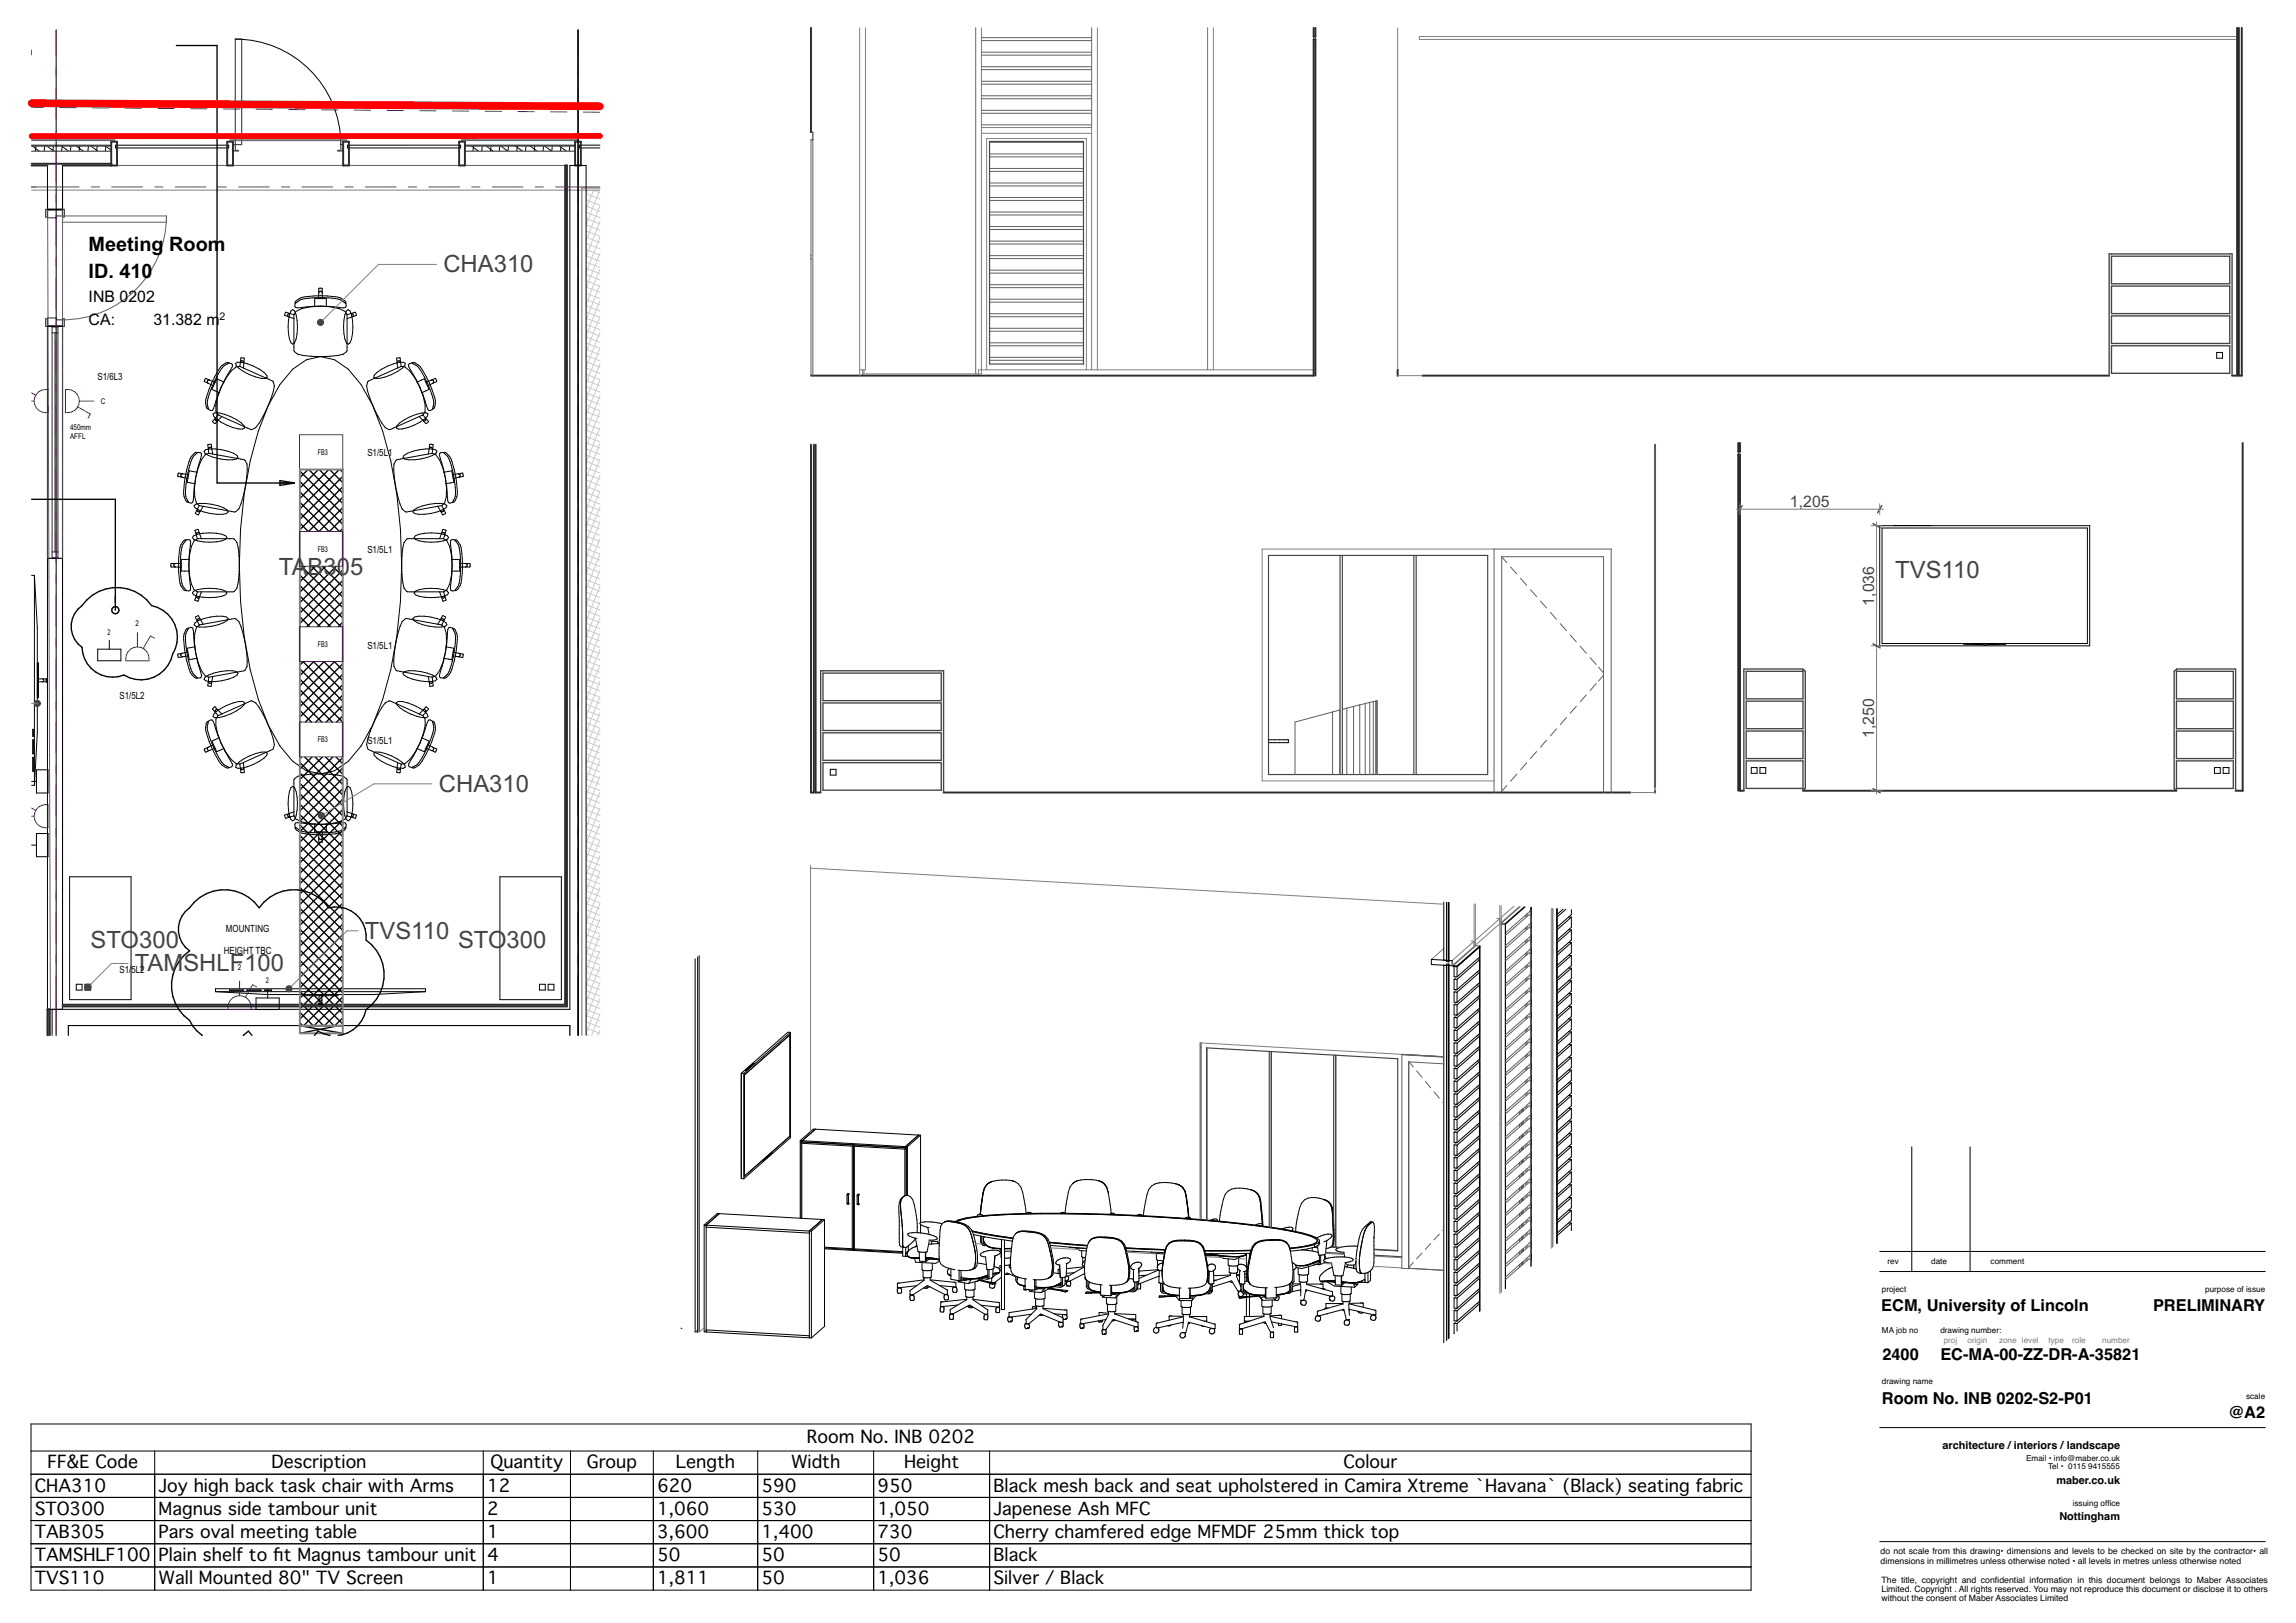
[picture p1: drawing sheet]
<svg xmlns="http://www.w3.org/2000/svg" width="594mm" height="420mm" viewBox="0 0 594 420" stroke-linecap="round" stroke-linejoin="round" font-family="sans-serif">
<defs><g id="words">
<g font-size="6.2" fill="#444">
<text x="114.7" y="70.4">CHA310</text>
<text x="72.2" y="148.7">TAB305</text>
<text x="490.3" y="149.7">TVS110</text>
<text x="113.5" y="204.8">CHA310</text>
<text x="23.4" y="245.3">STO300</text>
<text x="94.4" y="242.9">TVS110</text>
<text x="118.5" y="245.3">STO</text>
<text x="131.1" y="245.3">300</text>
<text x="34.9" y="251.3">TAMSHLF100</text>
</g>
<g font-size="5.1">
<text x="22.9" y="64.9">Meeting Room</text>
<text x="22.9" y="71.9">ID. 410</text>
</g>
<g font-size="4.5">
<text x="208.8" y="373.5">Room No. INB 0202</text>
<text x="12.3" y="380">FF&amp;E Code</text>
<text x="70.2" y="380">Description</text>
<text x="126.9" y="380">Quantity</text>
<text x="151.8" y="380">Group</text>
<text x="174.9" y="380">Length</text>
<text x="204.6" y="380">Width</text>
<text x="233.9" y="380">Height</text>
<text x="347.6" y="380">Colour</text>
<text x="9" y="386">CHA310</text>
<text x="41" y="386">Joy high back task chair with Arms</text>
<text x="126" y="386">12</text>
<text x="170" y="386">620</text>
<text x="197" y="386">590</text>
<text x="227" y="386">950</text>
<text x="257" y="386">Black mesh back and seat upholstered in Camira Xtreme `Havana` (Black) seating fabric</text>
<text x="9" y="392">STO300</text>
<text x="41" y="392">Magnus side tambour unit</text>
<text x="126" y="392">2</text>
<text x="170" y="392">1,060</text>
<text x="197" y="392">530</text>
<text x="227" y="392">1,050</text>
<text x="257" y="392">Japenese Ash MFC</text>
<text x="9" y="398">TAB305</text>
<text x="41" y="398">Pars oval meeting table</text>
<text x="126" y="398">1</text>
<text x="170" y="398">3,600</text>
<text x="197" y="398">1,400</text>
<text x="227" y="398">730</text>
<text x="257" y="398">Cherry chamfered edge MFMDF 25mm thick top</text>
<text x="9" y="404">TAMSHLF100</text>
<text x="41" y="404">Plain shelf to ft Magnus tambour unit</text>
<text x="70.7" y="404">i</text>
<text x="126" y="404">4</text>
<text x="170" y="404">50</text>
<text x="197" y="404">50</text>
<text x="227" y="404">50</text>
<text x="257" y="404">Black</text>
<text x="9" y="410">TVS110</text>
<text x="41" y="410">Wall Mounted 80&quot; TV Screen</text>
<text x="126" y="410">1</text>
<text x="170" y="410">1,811</text>
<text x="197" y="410">50</text>
<text x="227" y="410">1,036</text>
<text x="257" y="410">Silver / Black</text>
</g>
<g font-size="4.2">
<text x="486.7" y="339.2">ECM, University of Lincoln</text>
<text x="557" y="339.2">PRELIMINARY</text>
<text x="487" y="352">2400</text>
<text x="502" y="352">EC-MA-00-ZZ-DR-A-35821</text>
<text x="486.9" y="363.3">Room No. INB 0202-S2-P01</text>
<text x="576.5" y="367">@A2</text>
</g>
<g font-size="4.1">
<text x="22.9" y="78.1">INB 0202</text>
<text x="22.9" y="84">CA:</text>
<text x="39.7" y="84">31.382 m</text>
</g>
<g font-size="4.1" fill="#444">
<text x="463.1" y="131.2">1,205</text>
<text x="484.9" y="156.7" transform="rotate(-90 484.9 156.7)">1,036</text>
<text x="484.9" y="191" transform="rotate(-90 484.9 191)">1,250</text>
</g>
<g font-size="2.8">
<text x="502.5" y="374.9">architecture /interiors /landscape</text>
<text x="532" y="384.1">maber.co.uk</text>
<text x="532.8" y="393.4">Nottingham</text>
</g>
<text font-size="2.7" x="56.8" y="82.7">2</text>
<g font-size="2.6">
<text x="-.4" y="14.5">EGRAND</text>
<text x="25.2" y="98.3">S1/6L3</text>
<text x="95" y="118.1">S1/5L1</text>
<text x="95" y="143.2">S1/5L1</text>
<text x="95" y="167.8">S1/5L1</text>
<text x="30.9" y="180.9">S1/5L2</text>
<text x="95" y="192.5">S1/5L1</text>
<text x="58.5" y="241.3">MOUNTING</text>
<text x="30.9" y="251.9">S1/</text>
<text x="34" y="251.9">5L2</text>
<text x="57.9" y="246.8">HEIGHT TBC</text>
</g>
<g font-size="2.3">
<text x="486.5" y="402.3">do not scale from this drawing• dimensions and levels to be checked on site by the contractor• all</text>
<text x="486.5" y="404.7">dimensions in millimetres unless otherwise noted • all levels in metres unless otherwise noted</text>
<text x="486.8" y="409.7">The title, copyright and confdential information in this document belongs to Maber Associates</text>
<text x="486.8" y="412">Limited. Copyright . All rights reserved. You may not reproduce this document or disclose it to others</text>
<text x="516.1" y="409.7">i</text>
<text x="486.8" y="414.2">without the consent of Maber Associates Limited</text>
</g>
<g font-size="2.1">
<text x="26.1" y="104.5">C</text>
<text x="18.1" y="111.3">450mm</text>
<text x="18.1" y="113.6">AFFL</text>
<text x="82.2" y="117.7">FB3</text>
<text x="82.2" y="142.8">FB3</text>
<text x="27.9" y="164.2">2</text>
<text x="35.1" y="162">2</text>
<text x="82.2" y="167.4">FB3</text>
<text x="82.2" y="192.1">FB3</text>
<text x="61.5" y="251.1">2</text>
<text x="68.8" y="254.5">2</text>
<text x="488.3" y="327.1">rev</text>
<text x="499.6" y="327.1">date</text>
<text x="515" y="327.1">comment</text>
<text x="486.8" y="334.3">project</text>
<text x="570.5" y="334.3">purpose of issue</text>
<text x="486.9" y="345">MA job no</text>
<text x="502" y="345">drawing number:</text>
<text x="486.8" y="358.2">drawing name</text>
<text x="581.1" y="362">scale</text>
<text x="524.2" y="378.1">Email • info@maber.co.uk</text>
<text x="529.9" y="380.2">Tel • 0115</text>
<text x="540.2" y="380.2">9415555</text>
<text x="536.2" y="389.8">issuing offce</text>
<text x="545.2" y="389.8">i</text>
</g>
<g font-size="2.1" fill="#7f7f7f">
<text x="502.9" y="347.6">proj</text>
<text x="509" y="347.6">origin</text>
<text x="517.2" y="347.6">zone level</text>
<text x="530" y="347.6">type</text>
<text x="536.1" y="347.6">role</text>
<text x="543.9" y="347.6">number</text>
</g>
</g></defs>
<path d="M486.3 329h99.7M486.3 323.9h99.7M486.3 369.4h99.7M486.3 398.9h99.7" fill="none" stroke="#000" stroke-width=".26"/>
<path d="M560.4 372.2h24.3v23.8h-24.3z" fill-rule="evenodd" fill="#fff"/>
<g fill="none" stroke="#000" stroke-width=".26">
<path d="M12.3 54.2h3.9M12.3 144.5h3.9M494.6 296.8v32.2M509.7 296.8v32.2M8 368.5h445v43h-445zM8 375.5h445M40 375.5v36M125 375.5v36M147.6 375.5v36M169 375.5v36M196 375.5v36M226 375.5v36"/>
<path d="M256 375.5v36M8 381.5h445M8 387.5h445M8 393.5h445M8 399.5h445M8 405.5h445"/>
</g>
<!-- layer: A-35-FFE-Zones -->
<path d="M8.2 48.4h4.1l.8 219.5M16.2 42.8h130v217.2h-130zM155.2 48.6h-4.7v219.3M17.7 267.9v-2.5h129.7v2.5" fill="none" stroke="#606060" stroke-width=".26"/>
<!-- layer: X_00_SmallPower$0$2059 E Ground Small power$0$E6100_TRNK -->
<g fill="none" stroke="#000" stroke-width=".35">
<path d="M77.5 138l.1 .1M77.6 121.9l11.1 11.1M77.6 124.6l11.1 11.1M77.6 127.3l10.2 10.2M77.6 130l7.5 7.5M77.6 132.7l4.8 4.8M77.6 135.4l2.1 2.1M77.6 139.8l-.1 .1M79.7 121.5l-2.1 2.1M79.9 121.5l8.8 8.8M82.4 121.5l-4.8 4.8M82.6 121.5l6.1 6.1"/>
<path d="M85.1 121.5l-7.5 7.5M85.3 121.5l3.4 3.4M87.8 121.5l-10.2 10.2M88 121.5l.7 .7M88.7 136.8l-.8 .7M88.7 123.3l-11.1 11.1M88.7 126l-11.1 11.1M88.7 128.7l-8.9 8.8M88.7 131.4l-6.2 6.1M88.7 134.1l-3.5 3.4M77.5 140.7l.1 .1M77.5 143.4h.1"/>
<path d="M77.5 146l.1 .1M77.6 148.8l11.1 11.1M77.6 151.5l10.6 10.7M77.6 154.2l8 8M77.6 156.9l5.3 5.3M77.6 159.6l2.6 2.6M77.6 142.5l-.1 .1M77.6 145.2l-.1 .1M78 146.5l10.7 10.7M78.9 146.5l-1.3 1.4M80.7 146.5l8 8M81.6 146.5l-4 4.1"/>
<path d="M83.4 146.5l5.3 5.4M84.3 146.5l-6.7 6.7M86.1 146.5l2.6 2.7M87 146.5l-9.4 9.4M88.7 147.5l-11.1 11.1M88.7 150.2l-11.1 11.1M88.7 152.9l-9.3 9.3M88.7 155.6l-6.6 6.6M88.7 158.3l-3.9 3.9M77.5 162.2l.1 .1M77.5 164.9l.1 .1M77.5 167.6l.1 .1"/>
<path d="M77.5 170.3l.1 .1M77.6 173.1l11.1 11.1M77.6 175.8l11.1 11.1M77.6 178.5l8.4 8.4M77.6 164l-.1 .1M77.6 166.7l-.1 .1M77.6 169.4l-.1 .1M78.4 171.2l10.3 10.3M78.5 171.2l-.9 .9M81.1 171.2l7.6 7.6M81.2 171.2l-3.6 3.6M83.8 171.2l4.9 4.9"/>
<path d="M83.9 171.2l-6.3 6.3M86.5 171.2l2.2 2.2M86.6 171.2l-9 9M88.7 161l-1.2 1.2M88.7 171.8l-11.1 11.1M88.7 174.5l-11.1 11.1M88.7 177.2l-9.7 9.7M88.7 179.9l-7 7M77.5 194.5l.1 .1M77.5 189.2h.1M77.5 191.8l.1 .1M77.6 197.3l11.1 11.1"/>
<path d="M77.6 181.2l5.7 5.7M77.6 183.9l3 3M77.6 186.6l.3 .3M77.6 188.3l-.1 .1M77.6 191l-.1 .1M77.6 193.7l-.1 .1M78.1 195.9l-.5 .5M78.8 195.9l9.9 9.8M80.8 195.9l-3.2 3.1M81.5 195.9l7.2 7.1M83.5 195.9l-5.9 5.8M84.2 195.9l4.5 4.4"/>
<path d="M86.2 195.9l-8.6 8.5M86.9 195.9l1.8 1.8M88.7 185.3l-1.6 1.6M88.7 196l-11.1 11.1M88.7 198.7l-11.1 11.1M88.7 182.6l-4.3 4.3M77.6 200l11.1 11.1M77.6 202.7l11.1 11.1M77.6 205.4l11.1 11.1M77.6 208.1l11.1 11.1M77.6 210.8l11.1 11.1M77.6 213.5l11.1 11.1"/>
<path d="M77.6 216.2l11.1 11.1M77.6 218.9l11.1 11.1M88.7 201.4l-11.1 11.1M88.7 204.1l-11.1 11.1M88.7 206.8l-11.1 11.1M88.7 209.5l-11.1 11.1M88.7 212.2l-11.1 11.1M88.7 214.9l-11.1 11.1M88.7 217.6l-11.1 11.1M77.6 221.6l11.1 11.1M77.6 224.3l11.1 11.1M77.6 227l11.1 11.1"/>
<path d="M77.6 229.7l11.1 11.1M77.6 232.4l11.1 11.1M77.6 235l11.1 11.1M77.6 237.7l11.1 11.1M88.7 220.3l-11.1 11.1M88.7 223l-11.1 11.1M88.7 225.7l-11.1 11.1M88.7 228.4l-11.1 11.1M88.7 231.1l-11.1 11.1M88.7 233.7l-11.1 11.1M88.7 236.4l-11.1 11.1M88.7 239.1l-11.1 11.1"/>
<path d="M77.6 240.4l11.1 11.1M77.6 243.1l11.1 11.1M77.6 245.8l11.1 11.1M77.6 248.5l11.1 11.1M77.6 251.2l11.1 11.1M77.6 253.9l11.1 11.1M77.6 256.6l8.8 8.9M77.6 259.3l6.1 6.2M88.7 241.8l-11.1 11.1M88.7 244.5l-11.1 11.1M88.7 247.2l-11.1 11.1M88.7 249.9l-11.1 11.1"/>
<path d="M88.7 252.6l-11.1 11.1M88.7 255.3l-10.2 10.2M88.7 258l-7.5 7.5M77.6 262l3.4 3.5M77.6 264.7l.7 .8M77.6 265.5l11.1 1.9M87.4 265.5l-9.8 1.9M88.7 260.7l-4.8 4.8M88.7 263.4l-2.1 2.1"/>
</g>
<!-- layer: A-25-M_Wall_Int -->
<g fill="none" stroke="#ccc" stroke-width=".26">
<path d="M151.6 50.1l3.6 1.4M151.6 51.7l3.6 1.4M151.6 53.3l3.6 1.4M151.6 54.9l3.6 1.4M151.6 56.5l3.6 1.4M151.6 58.1l3.6 1.4M151.6 59.8l3.6 1.4M151.9 49.2l-.3 .8M153.5 49.2l1.7 .7M153.5 49.2l-1.9 4.9M155.2 49.2l-3.6 9M155.2 57.3l-3.6 9.1"/>
<path d="M155.2 53.2l-3.6 9.1M151.6 61.4l3.6 1.4M151.6 63l3.6 1.4M151.6 64.6l3.6 1.4M151.6 66.2l3.6 1.4M151.6 67.8l3.6 1.4M151.6 69.4l3.6 1.4M151.6 71l3.6 1.4M151.6 72.7l3.6 1.4M151.6 74.3l3.6 1.4M151.6 75.9l3.6 1.4M151.6 77.5l3.6 1.4"/>
<path d="M151.6 79.1l3.6 1.4M155.2 77.8l-3.6 9.1M155.2 73.7l-3.6 9.1M155.2 69.6l-3.6 9.1M155.2 65.5l-3.6 9.1M155.2 61.4l-3.6 9.1M151.6 88.8l3.6 1.4-3.6 9M151.6 80.7l3.6 1.4M151.6 82.3l3.6 1.4M151.6 83.9l3.6 1.4M151.6 85.5l3.6 1.4M151.6 87.2l3.6 1.4"/>
<path d="M151.6 90.4l3.6 1.4M151.6 92l3.6 1.4M151.6 93.6l3.6 1.4M151.6 95.2l3.6 1.4M151.6 96.8l3.6 1.4M151.6 98.4l3.6 1.4M155.2 98.4l-3.6 9M155.2 94.3l-3.6 9M155.2 86.1l-3.6 9M155.2 82l-3.6 9M151.6 100l3.6 1.4M151.6 101.7l3.6 1.4"/>
<path d="M151.6 103.3l3.6 1.4M151.6 104.9l3.6 1.4M151.6 106.5l3.6 1.4M151.6 108.1l3.6 1.4M151.6 109.7l3.6 1.4M151.6 111.3l3.6 1.4M151.6 112.9l3.6 1.4M151.6 114.6l3.6 1.4M151.6 116.2l3.6 1.4M151.6 117.8l3.6 1.4M151.6 119.4l3.6 1.4M155.2 118.9l-3.6 9.1"/>
<path d="M155.2 114.8l-3.6 9M155.2 110.7l-3.6 9M155.2 106.6l-3.6 9M155.2 102.5l-3.6 9M151.6 133.9l3.6 1.4-3.6 9.1M151.6 121l3.6 1.4M151.6 122.6l3.6 1.4M151.6 124.2l3.6 1.4M151.6 125.8l3.6 1.4M151.6 127.4l3.6 1.4M151.6 129.1l3.6 1.4M151.6 130.7l3.6 1.4"/>
<path d="M151.6 132.3l3.6 1.4M151.6 135.5l3.6 1.4M151.6 137.1l3.6 1.4M151.6 138.7l3.6 1.4M155.2 139.4l-3.6 9.1M155.2 131.2l-3.6 9.1M155.2 127.1l-3.6 9.1M155.2 123l-3.6 9.1M151.6 140.3l3.6 1.4M151.6 141.9l3.6 1.4M151.6 143.6l3.6 1.4M151.6 145.2l3.6 1.4"/>
<path d="M151.6 146.8l3.6 1.4M151.6 148.4l3.6 1.4M151.6 150l3.6 1.4M151.6 151.6l3.6 1.4M151.6 153.2l3.6 1.4M151.6 154.8l3.6 1.4M151.6 156.5l3.6 1.4M151.6 158.1l3.6 1.4M151.6 159.7l3.6 1.4M155.2 159.9l-3.6 9.1M155.2 155.8l-3.6 9.1M155.2 151.7l-3.6 9.1"/>
<path d="M155.2 147.6l-3.6 9.1M155.2 143.5l-3.6 9.1M151.6 161.3l3.6 1.4M151.6 162.9l3.6 1.4M151.6 164.5l3.6 1.4M151.6 166.1l3.6 1.4M151.6 167.7l3.6 1.4M151.6 169.3l3.6 1.4M151.6 171l3.6 1.4M151.6 172.6l3.6 1.4M151.6 174.2l3.6 1.4M151.6 175.8l3.6 1.4"/>
<path d="M151.6 177.4l3.6 1.4M151.6 179l3.6 1.4M155.2 176.3l-3.6 9.1 3.6 1.5M155.2 172.2l-3.6 9.1M155.2 168.1l-3.6 9.1M155.2 164l-3.6 9.1M151.6 180.6l3.6 1.4M151.6 182.2l3.6 1.4M151.6 183.8l3.6 1.4M151.6 187.1l3.6 1.4M151.6 188.7l3.6 1.4M151.6 190.3l3.6 1.4"/>
<path d="M151.6 191.9l3.6 1.4M151.6 193.5l3.6 1.4M151.6 195.1l3.6 1.4M151.6 196.7l3.6 1.4M151.6 198.4l3.6 1.4M151.6 200l3.6 1.4M155.2 196.9l-3.6 9M155.2 192.8l-3.6 9M155.2 188.6l-3.6 9.1M155.2 184.5l-3.6 9.1M155.2 180.4l-3.6 9.1M151.6 201.6l3.6 1.4"/>
<path d="M151.6 203.2l3.6 1.4M151.6 204.8l3.6 1.4M151.6 206.4l3.6 1.4M151.6 208l3.6 1.4M151.6 209.6l3.6 1.4M151.6 211.2l3.6 1.4M151.6 212.9l3.6 1.4M151.6 214.5l3.6 1.4M151.6 216.1l3.6 1.4M151.6 217.7l3.6 1.4M151.6 219.3l3.6 1.4M155.2 217.4l-3.6 9"/>
<path d="M155.2 213.3l-3.6 9M155.2 209.2l-3.6 9M155.2 205.1l-3.6 9M155.2 201l-3.6 9M151.6 220.9l3.6 1.4M151.6 222.5l3.6 1.4M151.6 224.1l3.6 1.4M151.6 225.7l3.6 1.4M151.6 227.4l3.6 1.4M151.6 229l3.6 1.4M151.6 230.6l3.6 1.4M151.6 232.2l3.6 1.4"/>
<path d="M151.6 233.8l3.6 1.4M151.6 235.4l3.6 1.4M151.6 237l3.6 1.4M151.6 238.6l3.6 1.4M155.2 237.9l-3.6 9.1M155.2 233.8l-3.6 9.1M155.2 229.7l-3.6 9M155.2 225.6l-3.6 9M155.2 221.5l-3.6 9M151.6 240.3l3.6 1.3M151.6 241.9l3.6 1.4M151.6 243.5l3.6 1.4"/>
<path d="M151.6 245.1l3.6 1.4M151.6 246.7l3.6 1.4M151.6 248.3l3.6 1.4M151.6 249.9l3.6 1.4M151.6 251.5l3.6 1.4M151.6 253.1l3.6 1.4M151.6 254.8l3.6 1.4M151.6 256.4l3.6 1.4M151.6 258l3.6 1.4M151.6 259.6l3.6 1.4M155.2 258.4l-3.6 9.1M155.2 254.3l-3.6 9.1"/>
<path d="M155.2 250.2l-3.6 9.1M155.2 246.1l-3.6 9.1M155.2 242l-3.6 9.1M151.6 261.2l3.6 1.4M151.6 262.8l3.6 1.4M151.6 264.4l3.6 1.4M151.6 266l3.6 1.4M151.6 267.6l.7 .3M155.2 266.6l-.5 1.3M155.2 262.5l-2.1 5.4"/>
</g>
<!-- layer: A-20-M_Floor_Slab -->
<path d="M8.2 49.2h147" fill="none" stroke="#808080" stroke-width=".26"/>
<!-- layer: A-25-M_Curtain_Wall -->
<g fill="none" stroke="#000" stroke-width=".26">
<path d="M60.9 10.1a27.3 27.3 0 0 1 27.3 27.3M8.2 37.7h20.6M8.3 37.8l1.9 1.3M9.3 37.8l-.2 1.3M11.6 37.8l-.2 1.3M12.1 37.8l1.9 1.3M13.8 37.8l-.1 1.3M15.9 37.8l1.9 1.3M16.1 37.8l-.2 1.3M18.4 37.8l-.2 1.3M19.7 37.8l1.8 1.3M20.6 37.8l-.1 1.3"/>
<path d="M22.9 37.8l-.2 1.3M23.5 37.8l1.8 1.3M25.2 37.8l-.2 1.3M27.3 37.8l1.5 1.1M27.4 37.8l-.1 1.3M29.9 37.6h29.3v.7h-29.3zM89.9 37.6h29.3v.7h-29.3zM120.3 37.7h28.5M121.9 37.7l1.9 1.4M122.5 37.7l-.1 1.4M124.8 37.7l-.2 1.4M125.7 37.7l1.9 1.4"/>
<path d="M127 37.7l-.1 1.4M129.3 37.7l-.1 1.4M129.5 37.7l1.9 1.4M131.6 37.7l-.2 1.4M133.3 37.7l1.9 1.4M133.8 37.7l-.1 1.4M136.1 37.7l-.2 1.4M137.1 37.7l1.9 1.4M138.4 37.7l-.2 1.4M140.6 37.7l-.1 1.4M142.9 37.7l-.2 1.4-1.8-1.4M144.7 37.7l1.8 1.4"/>
<path d="M145.2 37.7l-.2 1.4M147.4 37.7l-.1 1.4M148.5 37.7l.3 .3M155.2 37.6h-5.3v.7h5.3"/>
</g>
<path d="M60.9 10.1h1.6v27.3h-2.2v1.7h1.3v-.2h-.7zM28.8 37.8h-20.6M28.8 37.6h-20.6M28.8 39.1h-20.6M88.2 37.4h.6v1.7h-1.4v-.2h.8zM148.8 37.7h-28.5M148.8 37.6h-28.5M148.8 39.1h-28.5" fill="none" stroke="#444" stroke-width=".3"/>
<path d="M28.8 36.7h1.5v6.1h-1.5zM58.8 36.7h1.5v6.1h-1.5zM88.8 36.7h1.5v6.1h-1.5zM118.8 36.7h1.5v6.1h-1.5zM148.8 36.7h1.5v6.1h-1.5z" fill="none" stroke="#2a2a2a" stroke-width=".5"/>
<!-- layer: A-25-M_Wall_Int -->
<path d="M12.3 42.8v11.4h3.9v-11.4M12.3 84.5h3.9M12.3 144.5v116.7h135.1v-218.4h4.2v225.1M13.5 144.5h1.5M16.2 144.5v115.5M13.5 261.2v6.7M16.2 260.4v.8M17.7 267.9v-2.5h129.7v2.5" fill="none" stroke="#000" stroke-width=".26"/>
<g fill="none" stroke="#444" stroke-width=".3">
<path d="M12.3 54.2v2.2h2.3v-.5h1.6M12.3 54.4h3.9M16.2 54.2v2h.5v-2h-4.9v2h.5M12.3 82.5h-.5v2h4.9v-2h-.5v62M12.3 84.3h3.9M13.5 84.5v60M13.5 86.1h1.5M13.5 84.6h1.5M14.2 86.1v56.7M15 84.5v60M16.2 82.8h-1.6v-.5h-2.3v62.2M13.5 142.8h1.5"/>
<path d="M13.5 144.3h1.5"/>
</g>
<path d="M16.2 55.9h26.9v1.6h-26.9zM43.1 55.9a26.9 26.9 0 0 1-26.9 26.9" fill="none" stroke="#606060" stroke-width=".26"/>
<path d="M8.2 42.8h4.1M8.2 42.4h20.6v.4h-12.6M16.2 260h130v-217.2h.5v217.6h-130.5M12.3 267.9v-6.7h.4v6.7" fill="none" stroke="#2a2a2a" stroke-width=".5"/>
<!-- layer: A-35-M_FFE_Schedule -->
<g fill="none" stroke="#000" stroke-width=".26">
<path d="M8.2 148.9h.7M8.9 148.9l.8 13.6v27.1l-.8 13.6M8.9 148.9v54.3M9.7 171.6h.3v9h-.3M10 175.7h2M10 176.4h2M11 175.7l.3 .4-.3 .3M12 175.6h.3v.9h-.3zM8.5 188.7h.1v1.8h-.1zM8.5 191.5h.1v3.6h-.1zM8.5 196h.1v3.6h-.1zM8.2 203.2h.7"/>
<path d="M55.8 256.6l13.5 .8h27.2l13.6-.8M55.8 256.6v-.7h54.3v.7M55.8 256.6h54.3M59.4 256.2h3.6v.2h-3.6zM63.9 256.2h3.6v.2h-3.6zM68.4 256.2h1.8v.2h-1.8zM78.4 257.4v.3h9v-.3M82.5 259.7h.9v.3h-.9zM82.5 258.7l.4 .4 .4-.4M82.5 257.7v2M83.3 257.7v2"/>
</g>
<!-- layer: A-35-M_FFE_Loose -->
<g fill="none" stroke="#000" stroke-width=".26">
<path d="M76.4 78.6a4.8 4.8 0 0 1 3.6-1.4 25.4 25.4 0 0 1 8.2 .4l1.3 1M76.7 77.8a6.4 6.4 0 0 1 4.5-1.2l1.7-.1a14.3 14.3 0 0 1 5.3 .7l1.3 1 .1 1-.2 .4-.6 .1a38.2 38.2 0 0 0-11.8 0l-.5-.1-.2-.4 .1-1zM81.4 79.3v-2h3v2M82.5 75.8a.45 .45 0 0 1 .4-.5 .45 .45 0 0 1 .5 .5M82.5 75.8l-.1 1.5M82.5 75.8l.1-1.2 .8 .1v1.1M82.9 79.2l-2.6 .2-2.2 .5-1.5 .7-.6 .8M82.9 79.2l2.6 .2 2.3 .5 1.5 .7 .5 .8M83.4 75.8v1.5M53.9 99.2l1.3 .7M54.3 98.4a.45 .45 0 0 0-.6 .2 .45 .45 0 0 0 .2 .6M54.3 98.4l-1.2-.4-.2 .7 1 .5"/>
<path d="M54.3 98.4l1.3 .5M57.5 94.5l1.4-.7 1 .3 .3 .4-.1 .5a38.2 38.2 0 0 0-4.9 10.8l-.3 .4-.4 .1a2.09 2.09 0 0 1-1.3-2.8l.2-.7a23.7 23.7 0 0 1 4.1-8.3zM57.9 98.9l-1.8-.9-1.3 2.8 1.9 .8M59.3 93.9a4.8 4.8 0 0 0-2.8 2.7 25.4 25.4 0 0 0-2.9 7.7l.3 1.6M61 94l.5-.3a11.8 11.8 0 0 1 7.5 3.4l.1 .6-.5 .3a11.8 11.8 0 0 1-7.5-3.4zM62 94.8l-.9 .2-1.3 1-1.3 1.9-1.3 2.3M62 94.8h.1M62 94.8l8.5 3.8a2.69 2.69 0 0 1 .2 2.7l-.6 2M62.2 93.8a.45 .45 0 0 1 .5-.4 .45 .45 0 0 1 .4 .5M62.2 93.8l.2-1.2 .8 .1-.1 1.2M62.2 93.8l-.2 1M63.1 93.9l-.1 1.3"/>
<path d="M74.7 82l1.3 .5M75 81.1a.45 .45 0 0 0-.6 .3 .45 .45 0 0 0 .3 .6M75 81.1l-1.2-.2-.1 .7 1 .4M75 81.1l1 .3M75.3 80.5l.4-.4 .5 .4a11.8 11.8 0 0 1 0 8.2l-.5 .4-.4-.4a11.8 11.8 0 0 1 0-8.2zM76 81.4v9.3a2.69 2.69 0 0 0 2.4 1.3l4.5 .3M76 81.4h.1M82.9 92.3l-3.6 .8-3.6 2.4-3.3 4-3 5.4a94.3 94.3 0 0 0-7.2 32l-.3 9.4M82.9 92.3l3.7 .8 3.5 2.4 3.3 4 3 5.4a94.3 94.3 0 0 1 7.2 32l.3 9.4M89.6 80.5l.5-.4 .4 .4a11.8 11.8 0 0 1 0 8.2l-.4 .4-.5-.4a11.8 11.8 0 0 1 0-8.2zM89.8 81.4h.1M89.8 81.4v9.3a2.69 2.69 0 0 1-2.4 1.3l-4.5 .3"/>
<path d="M90.8 81.1a.45 .45 0 0 1 .6 .3 .45 .45 0 0 1-.3 .6M90.8 81.1l1.2-.2 .2 .7-1.1 .4M90.8 81.1l-1 .3M91.1 82l-1.3 .5M97.5 96.4a12.8 12.8 0 0 1 6.9-2.7l.5 .3-.2 .6a11.8 11.8 0 0 1-7.5 3.4l-.5-.3 .1-.6zM102.7 93.9l.1 1.3M103.6 93.8a.45 .45 0 0 0-.5-.4 .45 .45 0 0 0-.4 .5M103.6 93.8l-.2-1.2-.8 .1 .1 1.2M103.6 93.8l.2 1M103.8 94.8h.1M103.8 94.8l-8.5 3.8a2.69 2.69 0 0 0-.2 2.7l.7 2M103.8 94.8l1 .2 1.2 1 1.4 1.9 1.2 2.3"/>
<path d="M105.9 94.1a2.09 2.09 0 0 1 2.9 .9l.4 .6a23.7 23.7 0 0 1 3.5 8.6l-.4 1.5-1 .6-.4-.1-.3-.4a38.2 38.2 0 0 0-4.8-10.8l-.1-.5zM106.5 93.9a4.8 4.8 0 0 1 2.8 2.7 25.3 25.3 0 0 1 2.9 7.7l-.3 1.6M107.9 98.9l1.9-.9 1.2 2.8-1.9 .8M111.6 98.4a.45 .45 0 0 1 .6 .2 .45 .45 0 0 1-.3 .6M111.6 98.4l1.1-.4 .3 .7-1.1 .5M111.6 98.4l-1.4 .5M111.9 99.2l-1.3 .7M50.3 117.3l.4-.3 1.1 .1 .3 .3v.5a38.2 38.2 0 0 0-2.1 11.7l-.2 .5-.4 .1a2.09 2.09 0 0 1-1.9-2.3v-.8a23.7 23.7 0 0 1 2-9zM51.1 117.1a4.8 4.8 0 0 0-2 3.3 25.4 25.4 0 0 0-1 8.1l.7 1.5M52.8 116.8l.4-.4a11.8 11.8 0 0 1 8.1 1.5l.3 .5-.4 .4a11.8 11.8 0 0 1-8.2-1.5zM53.9 116.2l.1 1.1M54 117.3l-.9 .4a15.6 15.6 0 0 0-2.3 12.5l.7 .6"/>
<path d="M54 117.3l9.2 1.7a2.69 2.69 0 0 1 .8 2.5l-.2 2.1-.9 4.8M54 117.3h.1M54.8 116.1a.45 .45 0 0 0-.5-.4 .45 .45 0 0 0-.4 .5M54.8 116.1l.2 1.4M54.8 116.1l-.3-1.2-.7 .2 .1 1.1M55.1 107.1l.5-.3a11.8 11.8 0 0 1 7.6 3.4l.1 .6-.5 .2a11.8 11.8 0 0 1-7.6-3.3zM55.7 108.2a.45 .45 0 0 0 .1 .6 .45 .45 0 0 0 .6 0M55.7 108.2l-.7 .9 .7 .5 .7-.8M56.4 107.4h.1M56.4 107.4l-.7 .8M56.4 107.4l8.5 3.8a2.69 2.69 0 0 0 2.1-1.7l1.1-1.8M57.2 100.2l-.9 2.5-.5 2.2 .1 1.7 .5 .8"/>
<path d="M57.4 107.8l-1 1M68.1 107.7h.1M70.1 103.3l-2 4.4M70.1 103.3h.1M95.8 103.3h.1M95.8 103.3l1.9 4.4M97.7 107.7h.1M103.4 109.4a12.8 12.8 0 0 1 6.8-2.6l.5 .3-.1 .6a11.8 11.8 0 0 1-7.6 3.3l-.5-.2 .2-.6zM104.5 117.9a11.8 11.8 0 0 1 8.1-1.5l.4 .4-.2 .5a11.8 11.8 0 0 1-8.1 1.5l-.4-.4zM108.5 107.8l.9 1M108.6 100.2l.9 2.5 .5 2.2v1.7l-.6 .8M109.4 107.4l-8.5 3.8a2.69 2.69 0 0 1-2.1-1.7l-1-1.8"/>
<path d="M109.4 107.4l.7 .8M110.1 108.2a.45 .45 0 0 1 0 .6 .45 .45 0 0 1-.7 0M110.1 108.2l.7 .9-.6 .5-.8-.8M111 116.1a.45 .45 0 0 1 .5-.4 .45 .45 0 0 1 .4 .5M111 116.1l-.2 1.4M111 116.1l.3-1.2 .8 .2-.2 1.1M111.8 117.3l-9.1 1.7a2.69 2.69 0 0 0-.8 2.5l.1 2.1a26.5 26.5 0 0 0 2.1 8.1l1 .8 9.2-1.7M111.8 117.3h.1M111.8 117.3l.9 .4a15.4 15.4 0 0 1 2.8 10.9l-.5 1.6-.7 .6M111.9 116.2l-.1 1.1M113.7 117.4l.3-.3a2.09 2.09 0 0 1 2.6 1.5l.3 .8a23.7 23.7 0 0 1 1.3 9.1l-.8 1.4-1 .3-.4-.1-.2-.5a38.2 38.2 0 0 0-2.1-11.7zM114.7 117.1a4.8 4.8 0 0 1 2 3.3 25.3 25.3 0 0 1 1.1 8.1l-.7 1.5"/>
<path d="M47.1 123.5l1.5 .3M47.3 122.6a.45 .45 0 0 0-.5 .4 .45 .45 0 0 0 .3 .5M47.3 122.6l-1.1-.2-.2 .8 1.1 .3M47.3 122.6l1.5 .2M48.2 139.7a4.8 4.8 0 0 0-1.4 3.6 25.4 25.4 0 0 0 .4 8.2l1 1.3M50.1 138.6a11.8 11.8 0 0 1 8.3 0l.3 .5-.3 .5a11.8 11.8 0 0 1-8.3 0l-.3-.5zM50.2 130.9l.4-.4a11.8 11.8 0 0 1 8.2 1.5l.2 .5-.4 .4a11.8 11.8 0 0 1-8.1-1.5zM50.8 138.4l.3 1M51 122.2l-2-.4-.6 3 2 .4M51.1 139.4l-.9 .5a15.6 15.6 0 0 0 0 12.7l.9 .6M51.1 139.4h.1M51.1 139.4h9.3a2.69 2.69 0 0 1 1.2 2.4l.3 4.5"/>
<path d="M51.1 131.8a.45 .45 0 0 0 .2 .6 .45 .45 0 0 0 .6-.2M51.1 131.8l-.6 1 .7 .4 .7-1M51.5 130.8h.1M51.5 130.8l-.4 1M51.6 138.1a.45 .45 0 0 0-.5-.3 .45 .45 0 0 0-.3 .6M51.6 138.1l.5 1.3M51.6 138.1l-.4-1.1-.8 .3 .4 1.1M52.6 131l-.7 1.2M62.9 128.4l-.5 2a2.69 2.69 0 0 1-1.7 2.1l-9.2-1.7M62.9 128.4h.1M107.1 132a11.8 11.8 0 0 1 8.1-1.5l.4 .4-.2 .5a11.8 11.8 0 0 1-8.2 1.5l-.4-.4zM107.5 138.6a11.8 11.8 0 0 1 8.2 0l.4 .5-.4 .5a11.8 11.8 0 0 1-8.2 0l-.4-.5z"/>
<path d="M113.3 131l.7 1.2M114.2 138.1a.45 .45 0 0 1 .6-.3 .45 .45 0 0 1 .3 .6M114.2 138.1l-.5 1.3M114.2 138.1l.5-1.1 .7 .3-.3 1.1M114.3 130.8h.1M114.3 130.8l.5 1M114.8 131.8a.45 .45 0 0 1-.2 .6 .45 .45 0 0 1-.6-.2M114.8 131.8l.5 1-.7 .4-.6-1M114.8 139.4h-9.4a2.69 2.69 0 0 0-1.2 2.4l-.3 4.5M114.8 139.4h.1M114.8 139.4l.8 .5a15.4 15.4 0 0 1 .7 11.2l-.7 1.5-.8 .6M114.9 122.2l2-.4 .5 3-2 .4"/>
<path d="M115.1 138.4l-.3 1M116.6 139.8l.4-.2a2.09 2.09 0 0 1 2.3 2l.1 .8a23.7 23.7 0 0 1-.4 9.2l-1 1.2-1 .1-.4-.2-.1-.5a38.1 38.1 0 0 0 0-11.8zM117.6 139.7a4.8 4.8 0 0 1 1.4 3.6 25.4 25.4 0 0 1-.4 8.2l-1 1.3M118.5 122.6a.45 .45 0 0 1 .6 .4 .45 .45 0 0 1-.4 .5M118.5 122.6l1.1-.2 .3 .8-1.2 .3M118.5 122.6l-1.4 .2M118.7 123.5l-1.5 .3M45.4 145.8a.45 .45 0 0 0-.4 .5 .45 .45 0 0 0 .4 .4M45.4 146.7l1.5 .1M45.4 145.8l-1.2 .1 .1 .8h1.1M46.9 145.8h-1.5M47.4 140.1l.4-.4 1.1-.1 .3 .2 .1 .6a38.2 38.2 0 0 0 0 11.8l-.1 .5-.3 .2a2.09 2.09 0 0 1-2.3-1.9l-.2-.8a23.7 23.7 0 0 1 .4-9.2z"/>
<path d="M49 144.8h-2.1v3h2.1M50.1 153a11.8 11.8 0 0 1 8.3 0l.3 .4-.3 .5a11.8 11.8 0 0 1-8.3 0l-.3-.5zM50.8 154.2a.45 .45 0 0 0 .3 .5 .45 .45 0 0 0 .5-.2M50.8 154.2l-.3 1.2 .8 .1 .3-1M51.1 153.2h.1M51.1 153.2l-.3 1M52.1 153.2l-.5 1.3M61.8 148.7l-.2 2.1a2.69 2.69 0 0 1-1.2 2.4h-9.3M61.8 148.7h.1M61.9 146.3l-.1 2.4M61.9 146.3a115.5 115.5 0 0 0 4.9 34.7l2.6 6.6 3 5.4 3.3 4 3.6 2.5 3.6 .8M103.9 146.3a115.5 115.5 0 0 1-4.9 34.7l-2.6 6.6-3 5.4-3.3 4-3.5 2.5-3.7 .8"/>
<path d="M103.9 146.3l.1 2.4M104 148.7h.1M104 148.7l.2 2.1a2.69 2.69 0 0 0 1.2 2.4h9.4M107.5 153a11.8 11.8 0 0 1 8.2 0l.4 .4-.4 .5a11.8 11.8 0 0 1-8.2 0l-.4-.5zM113.7 153.2l.5 1.3M114.8 153.2h.1M114.8 153.2l.3 1M115.1 154.2a.45 .45 0 0 1-.3 .5 .45 .45 0 0 1-.6-.2M115.1 154.2l.3 1-.7 .4-.5-1.1M116.9 144.8h2v3h-2M118.9 145.8h1.5M120.4 145.8l1.2 .1-.1 .8h-1.1"/>
<path d="M120.4 145.8a.45 .45 0 0 1 .5 .5 .45 .45 0 0 1-.5 .4M120.4 146.7l-1.5 .1M47.1 169.1a.45 .45 0 0 0-.3 .5 .45 .45 0 0 0 .5 .3M47.1 169.1l-1.1 .3 .2 .7 1.1-.2M48.4 162.6l1-.3 .4 .2 .2 .5a38.2 38.2 0 0 0 2.1 11.6v.6l-.3 .2a2.09 2.09 0 0 1-2.6-1.5l-.3-.7a23.7 23.7 0 0 1-1.3-9.2zM48.6 168.7l-1.5 .4M48.8 162.5a4.8 4.8 0 0 0-.8 3.8 25.4 25.4 0 0 0 2 8l1.1 1.2M48.8 169.7l-1.5 .2M50.4 167.4l-2 .4 .6 2.9 2-.3M50.5 161.2a11.8 11.8 0 0 1 8.1-1.5l.4 .4-.2 .5a11.8 11.8 0 0 1-8.2 1.5l-.4-.4zM51.1 160.8l.4 .9M51.5 161.7l9.2-1.6a2.69 2.69 0 0 1 1.7 2.1l.5 2 .9 4.7"/>
<path d="M51.5 161.7l-.7 .7a15.6 15.6 0 0 0 2.3 12.5l.9 .4M51.9 160.3a.45 .45 0 0 0-.6-.1 .45 .45 0 0 0-.2 .6M51.9 160.3l.7 1.2M51.9 160.3l-.6-.9-.7 .3 .5 1.1M53 175.3a11.8 11.8 0 0 1 8.2-1.5l.4 .4-.3 .5a11.8 11.8 0 0 1-8.1 1.5l-.4-.4zM53.9 176.3a.45 .45 0 0 0 .4 .5 .45 .45 0 0 0 .5-.4M53.9 176.3l-.1 1.2h.8l.2-1.1M54 175.3h.1M54 175.3l-.1 1M55 175.1l-.2 1.3M63.8 168.9v.1M63.8 169l.2 2a2.69 2.69 0 0 1-.8 2.6l-9.2 1.7"/>
<path d="M102 169l-.1 2a2.69 2.69 0 0 0 .8 2.6l9.1 1.7M102 168.9v.1M104.3 174.2l.4-.4a11.8 11.8 0 0 1 8.1 1.5l.2 .5-.4 .4a11.8 11.8 0 0 1-8.1-1.5zM106.8 160.1l.4-.4a11.8 11.8 0 0 1 8.2 1.5l.2 .5-.4 .4a11.8 11.8 0 0 1-8.1-1.5zM110.8 175.1l.2 1.3M111.8 175.3h.1M111.8 175.3l.1 1M111.9 176.3a.45 .45 0 0 1-.4 .5 .45 .45 0 0 1-.5-.4M111.9 176.3l.1 1.2h-.8l-.2-1.1M114 160.3a.45 .45 0 0 1 .6-.1 .45 .45 0 0 1 .2 .6M114 160.3l-.7 1.2M114 160.3l.5-.9 .7 .3-.4 1.1"/>
<path d="M114.3 161.7l-9.2-1.6a2.69 2.69 0 0 0-1.6 2.1l-.6 2-.9 4.7M114.3 161.7l.7 .7a13.8 13.8 0 0 1-.1 8M114.8 160.8l-.5 .9M114.9 170.4l-1.2 3.2-1 1.3-.9 .4M115.4 167.4l2 .4-.3 1.9M116 162.5l.4-.2a2.09 2.09 0 0 1 1.9 2.4v.8a23.7 23.7 0 0 1-2 9l-1.2 1-1.1-.1-.3-.2v-.6a38.2 38.2 0 0 0 2.1-11.6zM117.1 169.7l-.2 1-2-.3M117.1 169.7l1.4 .2M117.1 162.5a4.8 4.8 0 0 1 .7 3.8 25.4 25.4 0 0 1-1.9 8l-1.2 1.2M117.2 168.7l1.5 .4M118.7 169.1a.45 .45 0 0 1 .4 .5 .45 .45 0 0 1-.6 .3M118.7 169.1l1.2 .3-.3 .7-1.1-.2"/>
<path d="M53.6 186.8l.9-.5h.4l.3 .5a38.2 38.2 0 0 0 4.9 10.8l.1 .5-.3 .3a2.09 2.09 0 0 1-2.8-.8l-.5-.7a23.7 23.7 0 0 1-3.4-8.5zM53.9 193.4a.45 .45 0 0 0-.2 .6 .45 .45 0 0 0 .6 .2M53.9 193.4l-1 .4 .1 .5 .2 .3 1.1-.4M53.9 186.6a4.8 4.8 0 0 0 .2 3.9 25.4 25.4 0 0 0 3.8 7.3l1.4 .8M55.2 192.7l.4 .9M55.2 192.7l-1.3 .7M55.6 193.6l.5 .9 1.8-.8M55.6 193.6l-1.3 .6M55.7 184.4l.7 .8M56 184.1a12.8 12.8 0 0 1 6.8-2.6l.5 .3-.1 .6a11.8 11.8 0 0 1-7.6 3.3l-.5-.3 .1-.5zM56.4 183.8a.45 .45 0 0 0-.6-.1 .45 .45 0 0 0-.1 .7M56.4 183.8l1 1"/>
<path d="M56.4 183.8l-.7-.9-.7 .5 .7 1M56.4 185.2l-.5 .8-.1 1.7 .5 2.2 .9 2.5M56.4 185.2h.1M56.7 190.9l-1.9 .9 .4 .9M57.2 192.4l1.3 2.3 1.3 1.8 1.3 1.1 .9 .1M61.8 197.2a12.8 12.8 0 0 1 6.8-2.6l.5 .3-.1 .5a11.8 11.8 0 0 1-7.5 3.4l-.5-.3 .1-.5zM62 197.7h.1M62 197.7l.2 1.1M63 197.3l.1 1.4M63.1 198.7a.45 .45 0 0 1-.4 .5 .45 .45 0 0 1-.5-.4M63.1 198.7l.1 1.1-.8 .2-.2-1.2M68.1 184.8l-1.1-1.8a2.69 2.69 0 0 0-2.1-1.6l-8.5 3.8"/>
<path d="M68.1 184.8v.1M68.1 184.9l2 4.4 .6 2a2.69 2.69 0 0 1-.2 2.6l-8.5 3.8M96.7 194.9l.5-.3a11.8 11.8 0 0 1 7.5 3.4l.2 .5-.5 .3a11.8 11.8 0 0 1-7.6-3.4zM97.7 184.9l-1.9 4.4-.7 2a2.69 2.69 0 0 0 .2 2.6l8.5 3.8M97.8 184.8l1-1.8a2.69 2.69 0 0 1 2.1-1.6l8.5 3.8M97.8 184.8l-.1 .1M102.5 181.8l.5-.3a11.8 11.8 0 0 1 7.6 3.4l.1 .5-.5 .3a11.8 11.8 0 0 1-7.5-3.3zM102.7 198.7a.45 .45 0 0 0 .4 .5 .45 .45 0 0 0 .5-.4M102.7 198.7l-.1 1.1 .8 .2 .2-1.2M102.8 197.3l-.1 1.4M103.8 197.7h.1M103.8 197.7l-.2 1.1"/>
<path d="M108.6 192.4l-1.2 2.3-1.4 1.8-1.2 1.1-1 .1M109.1 190.9l1.9 .9-1.2 2.7-1.9-.8M109.4 185.2l.6 .8v1.7l-.5 2.2-.9 2.5M109.4 183.8a.45 .45 0 0 1 .7-.1 .45 .45 0 0 1 0 .7M109.4 183.8l-.9 1M109.4 183.8l.8-.9 .6 .5-.7 1M110.1 184.4l-.7 .8M110.2 193.6l1.4 .6M110.6 192.7l1.3 .7M110.9 186.3h.4a2.09 2.09 0 0 1 1.3 2.7l-.2 .8a23.8 23.8 0 0 1-4.1 8.2l-1.4 .8-1-.4-.2-.3 .1-.5a38.2 38.2 0 0 0 4.8-10.8zM111.9 186.6a4.8 4.8 0 0 1-.2 3.9 25.4 25.4 0 0 1-3.7 7.3l-1.5 .8M111.9 193.4a.45 .45 0 0 1 .3 .6 .45 .45 0 0 1-.6 .2"/>
<path d="M111.9 193.4l1.1 .5-.4 .7-1-.4M74.7 210.6a.45 .45 0 0 0-.3 .5 .45 .45 0 0 0 .6 .3M74.7 210.6l-1.1 .4 .4 .8 1-.4M75.3 203.8l.4-.3 .5 .3a11.8 11.8 0 0 1 0 8.3l-.5 .3-.4-.3a11.8 11.8 0 0 1 0-8.3zM76 211.1h.1M76 210.1l-1.3 .5M76 211.1l.6 .9a13.8 13.8 0 0 0 7.8 1.2M76 211.1l-1 .3M76.4 214a4.8 4.8 0 0 0 3.6 1.4 25.4 25.4 0 0 0 8.2-.4l1.3-1M76.5 213l.5-.1a38.2 38.2 0 0 0 11.8 0l.6 .1 .2 .3a2.09 2.09 0 0 1-2 2.3l-.8 .2a23.7 23.7 0 0 1-9.2-.4l-1.2-1-.1-1.1zM81.4 213.2v2.1h3v-2.1M82.4 215.3l.1 1.5"/>
<path d="M82.5 216.8l.1 1.2 .8-.1v-1.1M82.5 216.8a.45 .45 0 0 0 .4 .4 .45 .45 0 0 0 .5-.4M82.9 200.3l-4.5 .3a2.69 2.69 0 0 0-2.4 1.2v9.3M82.9 200.3l4.5 .3a2.69 2.69 0 0 1 2.4 1.2v9.3M83.4 215.3v1.5M89.6 203.8l.5-.3 .4 .3a11.8 11.8 0 0 1 0 8.3l-.4 .3-.5-.3a11.8 11.8 0 0 1 0-8.3zM89.8 211.1l1 .3M89.8 211.1l-.5 .9-1.5 .7-3.4 .5M89.8 211.1h.1M89.8 210.1l1.3 .5M91.1 210.6a.45 .45 0 0 1 .3 .5 .45 .45 0 0 1-.6 .3M91.1 210.6l1.1 .4-.3 .8-1.1-.4"/>
<path d="M18 226.9h15.9v31.8h-15.9zM129.3 226.9h15.9v31.8h-15.9zM19.7 254.7h1.5v1.5h-1.5zM22 254.7h1.5v1.5h-1.5zM139.6 254.7h1.5v1.5h-1.5zM141.8 254.7h1.5v1.5h-1.5z"/>
</g>
<!-- layer: Y-15-M-030-M_GRID.Revit MEP -->
<path d="M14.5 7.8v260.1M149.5 7.8v260.1" fill="none" stroke="#000" stroke-width=".26"/>
<!-- layer: A-25-M_Wall_Ext -->
<path d="M8.2 36.2h21.5v.2h-21.5M59.5 36.2h30.2v.2h-30.2zM119.4 36.2h30.1v.2h-30.1z" fill="none" stroke="#606060" stroke-width=".26"/>
<!-- layer: A-15-MG_Structural_Grid -->
<g fill="none" stroke="#750077" stroke-width=".26">
<path d="M14.5 7.8v6.5M14.5 17.5v2.1M149.5 7.8v6.5M149.5 17.5v2.1M14.5 22.8v7.9M14.5 33.9v2.1M14.5 39.2v7.9M149.5 22.8v7.9M149.5 33.9v2.1M149.5 39.2v7.9M8.2 48.4h1.1M12.5 48.4h8"/>
<path d="M14.5 50.3v2.1M14.5 55.6v8M23.6 48.4h2.1M28.9 48.4h8M40 48.4h2.1M45.3 48.4h8M56.4 48.4h2.2M61.7 48.4h8M72.8 48.4h2.2M78.1 48.4h8M89.2 48.4h2.2M94.5 48.4h8"/>
<path d="M105.7 48.4h2.1M110.9 48.4h8M122.1 48.4h2.1M127.3 48.4h8M138.5 48.4h2.1M143.8 48.4h11.4M149.5 50.3v2.1M149.5 55.6v8M14.5 66.7v2.1M14.5 72v8M149.5 66.7v2.1M149.5 72v8"/>
<path d="M14.5 83.1v2.1M14.5 88.4v8M14.5 99.5v2.2M149.5 83.1v2.1M149.5 88.4v8M149.5 99.5v2.2M14.5 104.8v8M14.5 115.9v2.2M149.5 104.8v8M149.5 115.9v2.2M14.5 121.2v8M14.5 132.3v2.2"/>
<path d="M14.5 137.6v8M149.5 121.2v8M149.5 132.3v2.2M149.5 137.6v8M14.5 148.7v2.2M14.5 154v8M149.5 148.7v2.2M149.5 154v8M14.5 165.2v2.1M14.5 170.4v8M149.5 165.2v2.1M149.5 170.4v8"/>
<path d="M14.5 181.6v2.1M14.5 186.8v8M14.5 198v2.1M149.5 181.6v2.1M149.5 186.8v8M149.5 198v2.1M14.5 203.3v7.9M14.5 214.4v2.1M14.5 219.7v7.9M149.5 203.3v7.9M149.5 214.4v2.1M149.5 219.7v7.9"/>
<path d="M14.5 230.8v2.1M14.5 236.1v7.9M149.5 230.8v2.1M149.5 236.1v7.9M14.5 247.2v2.1M14.5 252.5v15.4M149.5 247.2v2.1M149.5 252.5v15.4"/>
</g>
<path d="M25.3 168h6v3h-6zM28.3 165.7v2.3M9.4 199.2h3v6h-3zM8.2 202.2h1.2M8.2 218.7h1.2M9.4 215.7h3v6h-3zM66.2 258.3h6v3h-6zM69.2 256v2.3" fill="none" stroke="#000" stroke-width=".26"/>
<!-- layer: X_00_SmallPower$0$2059 E Ground Small power$0$0_E6000_TEXT -->
<g fill="none" stroke="#000" stroke-width=".35">
<path d="M45.6 11.8h10.6v113.2h20M149.6 7.8v.4M149.6 8.4v.3M149.6 8.9v.4M149.6 9.5v.4M149.6 10.1v.3M149.6 10.6v.4M149.6 11.2v.4M149.6 11.8v.4M149.6 12.4v.3M149.6 12.9v.4M149.6 13.5v.4"/>
<path d="M149.6 14.1v.3M149.6 14.6v.4M149.6 15.2v.4M149.6 15.8v.4M149.6 16.4v.3M149.6 16.9v.4M149.6 17.5v.4M149.6 18.1v.3M149.6 18.6v.4M149.6 19.2v.4M149.6 19.8v.4M149.6 20.4v.3"/>
<path d="M149.6 20.9v.4M149.6 21.5v.4M149.6 22.1v.3M149.6 22.6v.4M149.6 23.2v.4M149.6 23.8v.4M149.6 24.4v.3M149.6 24.9v.4M149.6 25.5v.4M149.6 26.1v.3M149.6 26.6v.4M149.6 27.2v.4"/>
<path d="M149.6 27.8v.4M149.6 28.4v.3M149.6 28.9v.4M149.6 29.5v.4M149.6 30.1v.3M149.6 30.6v.4M149.6 31.2v.4M149.6 31.8v.4M149.6 32.4v.3M149.6 32.9v.4M149.6 33.5v.4M149.6 34.1v.3"/>
<path d="M149.6 34.6v.4M149.6 35.2v.4M149.6 35.8v.4M149.6 36.4v.3M149.6 36.9v.4M149.6 37.5v.4M149.6 38.1v.4M149.6 38.6v.4M149.6 39.2v.4M149.6 39.8v.4M149.6 40.4v.3M149.6 40.9v.4"/>
<path d="M149.6 41.5v.4M149.6 42.1v.4M149.6 42.6v.4M149.6 43.2v.4M149.6 43.8v.4M149.6 44.4v.3M149.6 44.9v.4M149.6 45.5v.4M149.6 46.1v.4M149.6 46.6v.4M149.6 47.2v.4M149.6 47.8v.4"/>
<path d="M149.6 48.4v.3M149.6 48.9v.4M149.6 49.5v.4M149.6 50.1v.4M149.6 50.6v.4M149.6 51.2v.4M149.6 51.8v.4M149.6 52.4v.3M149.6 52.9v.4M149.6 53.5v.4M149.6 54.1v.4M149.6 54.6v.4"/>
<path d="M149.6 55.2v.4M149.6 55.8v.4M149.6 56.4v.3M149.6 56.9v.4M149.6 57.5v.4M149.6 58.1v.4M149.6 58.6v.4M149.6 59.2v.4M149.6 59.8v.4M149.6 60.4v.3M149.6 60.9v.4M149.6 61.5v.4"/>
<path d="M149.6 62.1v.4M149.6 62.6v.4M149.6 63.2v.4M149.6 63.8v.4M149.6 64.4v.3M149.6 64.9v.4M149.6 65.5v.4M149.6 66.1v.4M149.6 66.6v.4M149.6 67.2v.4M149.6 67.8v.4M149.6 68.4v.3"/>
<path d="M149.6 68.9v.4M149.6 69.5v.4M149.6 70.1v.4M149.6 70.6v.4M149.6 71.2v.4M149.6 71.8v.4M149.6 72.4v.3M149.6 72.9v.4M149.6 73.5v.4M149.6 74.1v.4M149.6 74.6v.4M149.6 75.2v.4"/>
<path d="M149.6 75.8v.4M149.6 76.4v.3M149.6 76.9v.4M149.6 77.5v.4M149.6 78.1v.4M149.6 78.6v.4M149.6 79.2v.4M149.6 79.8v.4M149.6 80.4v.3M149.6 80.9v.4M149.6 81.5v.4M149.6 82.1v.4"/>
<path d="M149.6 82.6v.4M149.6 83.2v.4M149.6 83.8v.4M149.6 84.4v.3M149.6 84.9v.4M149.6 85.5v.4M149.6 86.1v.4M149.6 86.6v.4M149.6 87.2v.4M149.6 87.8v.4M149.6 88.4v.3M149.6 88.9v.4"/>
<path d="M149.6 89.5v.4M149.6 90.1v.4M149.6 90.6v.4M149.6 91.2v.4M149.6 91.8v.4M149.6 92.4v.3M149.6 92.9v.4M149.6 93.5v.4M149.6 94.1v.4M149.6 94.6v.4M149.6 95.2v.4M149.6 95.8v.4"/>
<path d="M149.6 96.4v.3M149.6 96.9v.4M149.6 97.5v.4M149.6 98.1v.4M149.6 98.6v.4M149.6 99.2v.4M149.6 99.8v.4M149.6 100.4v.3M149.6 100.9v.4M149.6 101.5v.4M149.6 102.1v.4M149.6 102.6v.4"/>
<path d="M149.6 103.2v.4M149.6 103.8v.4M149.6 104.4v.3M149.6 104.9v.4M149.6 105.5v.4M149.6 106.1v.4M149.6 106.6v.4M149.6 107.2v.4M149.6 107.8v.4M149.6 108.4v.3M149.6 108.9v.4M149.6 109.5v.4"/>
<path d="M149.6 110.1v.4M149.6 110.7v.3M149.6 111.2v.4M149.6 111.8v.4M149.6 112.4v.3M149.6 112.9v.4M149.6 113.5v.4M149.6 114.1v.4M149.6 114.7v.3M149.6 115.2v.4M149.6 115.8v.4M149.6 116.4v.3"/>
<path d="M149.6 116.9v.4M149.6 117.5v.4M149.6 118.1v.4M149.6 118.7v.3M149.6 119.2v.4M149.6 119.8v.4M8.2 129.2h21.6v28.7M72.4 124.4l3.8 .6-3.8 .6zM149.6 120.4v.3M149.6 120.9v.4M149.6 121.5v.4M149.6 122.1v.4"/>
<path d="M149.6 122.7v.3M149.6 123.2v.4M149.6 123.8v.4M149.6 124.4v.3M149.6 124.9v.4M149.6 125.5v.4M149.6 126.1v.4M149.6 126.7v.3M149.6 127.2v.4M149.6 127.8v.4M149.6 128.4v.3M149.6 128.9v.4"/>
<path d="M149.6 129.5v.4M149.6 130.1v.4M149.6 130.7v.3M149.6 131.2v.4M149.6 131.8v.4M149.6 132.4v.3M149.6 132.9v.4M149.6 133.5v.4M149.6 134.1v.4M149.6 134.7v.3M149.6 135.2v.4M149.6 135.8v.4"/>
<path d="M149.6 136.4v.3M149.6 136.9v.4M149.6 137.5v.4M149.6 138.1v.4M149.6 138.7v.3M149.6 139.2v.4M149.6 139.8v.4M22.5 155.3a11 11 0 0 1 16.7 1.4 8.4 8.4 0 0 1 5.5 12.6 8.4 8.4 0 0 1-12.6 5.4 7.9 7.9 0 0 1-10.9-7.2 6.6 6.6 0 0 1 0-10.8zM149.6 140.4v.3M149.6 140.9v.4M149.6 141.5v.4M149.6 142.1v.4"/>
<path d="M149.6 142.7v.3M149.6 143.2v.4M149.6 143.8v.4M149.6 144.4v.3M149.6 144.9v.4M149.6 145.5v.4M149.6 146.1v.4M149.6 146.7v.3M149.6 147.2v.4M149.6 147.8v.4M149.6 148.4v.4M149.6 148.9v.4"/>
<path d="M149.6 149.5v.4M149.6 150.1v.4M149.6 150.7v.3M149.6 151.2v.4M149.6 151.8v.4M149.6 152.4v.4M149.6 152.9v.4M149.6 153.5v.4M149.6 154.1v.4M149.6 154.7v.3M149.6 155.2v.4M149.6 155.8v.4"/>
<path d="M149.6 156.4v.4M149.6 156.9v.4M149.6 157.5v.4M149.6 158.1v.4M149.6 158.7v.3M149.6 159.2v.4M149.6 159.8v.4M149.6 160.4v.4M149.6 160.9v.4M149.6 161.5v.4M149.6 162.1v.4M149.6 162.7v.3"/>
<path d="M149.6 163.2v.4M149.6 163.8v.4M149.6 164.4v.4M149.6 164.9v.4M149.6 165.5v.4M149.6 166.1v.4M149.6 166.7v.3M149.6 167.2v.4M149.6 167.8v.4M149.6 168.4v.4M149.6 168.9v.4M149.6 169.5v.4"/>
<path d="M149.6 170.1v.4M149.6 170.7v.3M149.6 171.2v.4M149.6 171.8v.4M149.6 172.4v.4M149.6 172.9v.4M149.6 173.5v.4M149.6 174.1v.4M149.6 174.7v.3M149.6 175.2v.4M149.6 175.8v.4M149.6 176.4v.4"/>
<path d="M149.6 176.9v.4M149.6 177.5v.4M149.6 178.1v.4M149.6 178.7v.3M149.6 179.2v.4M149.6 179.8v.4M149.6 180.4v.4M149.6 180.9v.4M149.6 181.5v.4M149.6 182.1v.4M149.6 182.7v.3M149.6 183.2v.4"/>
<path d="M149.6 183.8v.4M149.6 184.4v.4M149.6 184.9v.4M149.6 185.5v.4M149.6 186.1v.4M149.6 186.7v.3M149.6 187.2v.4M149.6 187.8v.4M149.6 188.4v.4M149.6 188.9v.4M149.6 189.5v.4M149.6 190.1v.4"/>
<path d="M149.6 190.7v.3M149.6 191.2v.4M149.6 191.8v.4M149.6 192.4v.4M149.6 192.9v.4M149.6 193.5v.4M149.6 194.1v.4M149.6 194.7v.3M149.6 195.2v.4M149.6 195.8v.4M149.6 196.4v.4M149.6 196.9v.4"/>
<path d="M149.6 197.5v.4M149.6 198.1v.4M149.6 198.7v.3M149.6 199.2v.4M149.6 199.8v.4M149.6 200.4v.4M149.6 200.9v.4M149.6 201.5v.4M149.6 202.1v.4M149.6 202.7v.3M149.6 203.2v.4M149.6 203.8v.4"/>
<path d="M149.6 204.4v.4M149.6 204.9v.4M149.6 205.5v.4M149.6 206.1v.4M149.6 206.7v.3M149.6 207.2v.4M149.6 207.8v.4M149.6 208.4v.4M149.6 208.9v.4M149.6 209.5v.4M149.6 210.1v.4M149.6 210.7v.3"/>
<path d="M149.6 211.2v.4M149.6 211.8v.4M149.6 212.4v.4M149.6 212.9v.4M149.6 213.5v.4M149.6 214.1v.4M149.6 214.7v.3M149.6 215.2v.4M149.6 215.8v.4M149.6 216.4v.4M149.6 216.9v.4M149.6 217.5v.4"/>
<path d="M149.6 218.1v.4M149.6 218.7v.3M149.6 219.2v.4M149.6 219.8v.4M149.6 220.4v.4M149.6 220.9v.4M149.6 221.5v.4M149.6 222.1v.4M149.6 222.7v.3M149.6 223.2v.4M149.6 223.8v.4M149.6 224.4v.4"/>
<path d="M149.6 224.9v.4M149.6 225.5v.4M149.6 226.1v.4M149.6 226.7v.3M149.6 227.2v.4M149.6 227.8v.4M149.6 228.4v.4M149.6 229v.3M149.6 229.5v.4M149.6 230.1v.4M149.6 230.7v.3M149.6 231.2v.4"/>
<path d="M149.6 231.8v.4M149.6 232.4v.4M149.6 233v.3M149.6 233.5v.4M149.6 234.1v.4M149.6 234.7v.3M149.6 235.2v.4M149.6 235.8v.4M149.6 236.4v.4M149.6 237v.3M149.6 237.5v.4M149.6 238.1v.4"/>
<path d="M149.6 238.7v.3M149.6 239.2v.4M149.6 239.8v.4M149.6 240.4v.4M149.6 241v.3M149.6 241.5v.4M149.6 242.1v.4M149.6 242.7v.3M149.6 243.2v.4M149.6 243.8v.4M149.6 244.4v.4M149.6 245v.3"/>
<path d="M149.6 245.5v.4M149.6 246.1v.4M149.6 246.7v.3M149.6 247.2v.4M149.6 247.8v.4M149.6 248.4v.4M149.6 249v.3M149.6 249.5v.4M149.6 250.1v.4M149.6 250.7v.3M149.6 251.2v.4M149.6 251.8v.4"/>
<path d="M149.6 252.4v.4M149.6 253v.3M149.6 253.5v.4M149.6 254.1v.4M149.6 254.7v.3M149.6 255.2v.4M149.6 255.8v.4M149.6 256.4v.4M149.6 257v.3M149.6 257.5v.4M149.6 258.1v.4M149.6 258.7v.3"/>
<path d="M149.6 259.2v.4M149.6 259.8v.4M52.3 267.9a9.2 9.2 0 0 1-3.3-3.8 11 11 0 0 1 0-18 6.8 6.8 0 0 1 0-11.2 11 11 0 0 1 18 0 11 11 0 0 1 18 0 7.8 7.8 0 0 1 9.7 8.4 11 11 0 0 1 0 18 8.2 8.2 0 0 1-7.2 6.6M62.9 267.9l1.4-1.1 .9 1.1M77.6 265.5h11.1M81.4 267.9l.9-1.1 1.4 .7 1.7 .4M149.6 260.4v.4M149.6 261v.3M149.6 261.5v.4M149.6 262.1v.4M149.6 262.7v.3M149.6 263.2v.4"/>
<path d="M149.6 263.8v.4M149.6 264.4v.4M149.6 265v.3M149.6 265.5v.4M149.6 266.1v.4M149.6 266.7v.4M149.6 267.2v.4M149.6 267.8v.1"/>
<circle cx="29.8" cy="157.9" r=".94"/>
</g>
<g fill="none" stroke="#00f" stroke-width=".26">
<path d="M8.2 103.8h.6M8.2 101.7l1 .6M9.2 102.3h.1M10.1 101.4l.8-.5 1.5-.1v6a3 3 0 0 1-3.3-1.8 3 3 0 0 1 1-3.6zM16.9 100.8a3.1 3.1 0 0 1 3.6 3 3.1 3.1 0 0 1-3.6 3zM20.1 105.3l3.3 1.9-.6 1M20.1 105.3h.1M20.5 103.8h3.8M77.5 112.5h11.2v9h-11.2zM77.5 137.5h11.2v9h-11.2zM33.8 168a3 3 0 0 1 3.4-.1 3 3 0 0 1 1.4 3.1h-6a3.2 3.2 0 0 1 1.2-3zM35.6 163.7v3.7"/>
<path d="M37.1 167.8h.1M40 165.2l-1.1-.6-1.8 3.2M77.5 162.2h11.2v9h-11.2zM77.5 186.9h11.2v9h-11.2zM8.2 209.1l1 .6M8.2 211.2h.6M9.2 209.7h.1M10.1 208.8l.8-.4 1.5-.2v6a3 3 0 0 1-3.3-1.8 3 3 0 0 1 1-3.6zM59.6 258.9a3 3 0 0 1 3.6-1 3 3 0 0 1 1.8 3.4h-6l.1-1.6zM62 253.9v3.8M63.5 258.1h.1M66.4 255.4l-1-.6-1.9 3.3"/>
</g>
<!-- layer: X_00_SmallPower$0$2059 E Ground Small power$0$E6100_TRNK -->
<path d="M77.6 121.5h11.1v145.9h-11.1zM77.6 265.5h11.1" fill="none" stroke="#7f7f7f" stroke-width=".5"/>
<!-- layer: A-95-P_Maste Plan Boundary -->
<path d="M155.2 35.2l-147 .1" fill="none" stroke="#f00" stroke-width="1.5"/>
<path d="M89.7 240.9l-14.4 14.4" fill="none" stroke="#808080" stroke-width=".26"/>
<circle cx="74.7" cy="255.9" r=".75" fill="none" stroke="#444" stroke-width=".35"/>
<circle cx="74.7" cy="255.9" r=".75" fill="#444"/>
<path d="M97.9 68.4l-14.5 14.5M89.7 240.9h2.9" fill="none" stroke="#808080" stroke-width=".26"/>
<circle cx="82.9" cy="83.4" r=".75" fill="none" stroke="#444" stroke-width=".35"/>
<circle cx="82.9" cy="83.4" r=".75" fill="#444"/>
<path d="M97.9 68.4h15M96.7 202.8l-12.9 7.9" fill="none" stroke="#808080" stroke-width=".26"/>
<circle cx="83.1" cy="211.1" r=".75" fill="none" stroke="#444" stroke-width=".35"/>
<circle cx="83.1" cy="211.1" r=".75" fill="#444"/>
<path d="M96.7 202.8h15M28.8 249.3l-5.5 5.6" fill="none" stroke="#808080" stroke-width=".26"/>
<circle cx="22.7" cy="255.5" r=".75" fill="none" stroke="#444" stroke-width=".35"/>
<circle cx="22.7" cy="255.5" r=".75" fill="#444"/>
<path d="M9.7 182h-.1M28.8 249.3h4.3" fill="none" stroke="#808080" stroke-width=".26"/>
<circle cx="9.7" cy="182" r=".75" fill="none" stroke="#444" stroke-width=".35"/>
<circle cx="9.7" cy="182" r=".75" fill="#444"/>
<path d="M8.2 182h1.4" fill="none" stroke="#808080" stroke-width=".26"/>
<!-- layer: A-95-P_Boundary_Site_P2_Planning -->
<g fill="none" stroke="#00f" stroke-width=".26">
<path d="M8.2 27.8h3M15.4 27.8l4.3 .1M23.9 27.9h4.2M32.4 28h4.2M40.8 28.1h4.3M49.3 28.1l4.2 .1M57.8 28.2h4.2M66.2 28.3h4.3M74.7 28.3l4.2 .1M83.2 28.4l4.2 .1M91.6 28.5h4.3M100.1 28.6h4.2"/>
<path d="M108.6 28.6l4.2 .1M117 28.7l4.3 .1M125.5 28.8h4.2M134 28.9h4.2M142.4 28.9l4.3 .1M150.9 29h4.2"/>
</g>
<!-- layer: A-95-P_Boundary_Site_P2 -->
<path d="M8.2 26.7l147 .8" fill="none" stroke="#f00" stroke-width="2"/>
<!-- layer: A-25-M_Curtain_Wall -->
<g fill="#fff">
<path d="M313.2 95.7h26.7v1.5h-26.7z" fill-rule="evenodd"/>
<path d="M283.2 95.7h30v1.5h-30z" fill-rule="evenodd"/>
<path d="M253.9 95.7h29.3v1.5h-30v-.4h.7z" fill-rule="evenodd"/>
<path d="M223.2 96.8h30v.4h-30z" fill-rule="evenodd"/>
<path d="M222.4 95.7h.8v1.5h-.8z" fill-rule="evenodd"/>
<path d="M282.4 7.2v25.8z" fill-rule="evenodd"/>
<path d="M282.4 7.2h1.5v26.6h-1.5z" fill-rule="evenodd"/>
<path d="M252.4 7.2v26.6z" fill-rule="evenodd"/>
<path d="M252.4 7.2h1.5v26.6h-1.5z" fill-rule="evenodd"/>
<path d="M313.9 7.2h26v88.5h-26z" fill-rule="evenodd"/>
<path d="M283.9 7.2h28.5v88.5h-28.5z" fill-rule="evenodd"/>
<path d="M223.9 7.2h28.5v89.6h-28.9v-1.1h.4z" fill-rule="evenodd"/>
<path d="M253.9 34.5l1.4 1.4v59.8h-1.4z" fill-rule="evenodd"/>
<path d="M253.9 34.5h28.5l-1.3 1.4h-25.8z" fill-rule="evenodd"/>
<path d="M281.1 35.9l1.3-1.4v61.2h-1.3z" fill-rule="evenodd"/>
<path d="M280.3 36.6l.8-.7v59.1l-.8-.8z" fill-rule="evenodd"/>
<path d="M255.3 35.9l.7 .7v57.6l-.7 .8z" fill-rule="evenodd"/>
<path d="M256 94.2h24.3l.8 .8v.7h-25.8v-.7z" fill-rule="evenodd"/>
<path d="M255.3 35.9h25.8l-.8 .7h-24.3z" fill-rule="evenodd"/>
<path d="M256 36.6h24.3v57.6h-24.3z" fill-rule="evenodd"/>
<path d="M252.4 33.8v63z" fill-rule="evenodd"/>
<path d="M252.4 33.8h1.5v63h-1.5z" fill-rule="evenodd"/>
<path d="M222.4 7.2h1.5v88.5h-1.5z" fill-rule="evenodd"/>
<path d="M253.9 33h28.5v1.5h-28.5z" fill-rule="evenodd"/>
<path d="M282.4 33.8h1.5v61.9h-1.5z" fill-rule="evenodd"/>
<path d="M312.4 7.2v88.5z" fill-rule="evenodd"/>
<path d="M312.4 7.2h1.5v88.5h-1.5z" fill-rule="evenodd"/>
<path d="M253.9 7.2h28.5v25.8h-28.5z" fill-rule="evenodd"/>
</g>
<!-- layer: A-25-M_Wall_Int -->
<g fill="#fff">
<path d="M209.8 36.2h.5v61h-.5z" fill-rule="evenodd"/>
<path d="M339.9 9.5h.4v.7h-.4z" fill-rule="evenodd"/>
<path d="M209.8 7.2h12.6v90h-12.1v-63h-.5z" fill-rule="evenodd"/>
</g>
<!-- layer: A-25-M_Curtain_Wall -->
<g fill="none" stroke="#808080" stroke-width=".26">
<path d="M223.9 7.2v88.5h-1.5M252.4 7.2v89.6M253.9 7.2v89.6h-30.7M282.4 7.2v88.5M283.9 7.2v88.5M312.4 7.2v88.5M313.9 7.2v88.5M253.9 33h28.5M253.9 34.5h28.5M223.2 95.7v1.5M223.5 95.7v1.1M255.3 95.7v-59.8h25.8v59.8"/>
<path d="M339.9 95.7h-86.7v1.5"/>
</g>
<!-- layer: A-20-M_Floor_Slab -->
<path d="M209.8 97.2h130.1" fill="none" stroke="#2a2a2a" stroke-width=".5"/>
<!-- layer: A-25-M_Wall_Int -->
<path d="M209.8 7.2v27M339.9 7.2v2.3h.4v-2.3M339.9 97.2v-87h.4v87" fill="none" stroke="#2a2a2a" stroke-width=".5"/>
<!-- layer: A-25-M_Wall_Ext -->
<g fill="none" stroke="#606060" stroke-width=".26">
<path d="M253.9 18h28.5M253.9 14.3h28.5M253.9 17.3h28.5M253.9 10.5h28.5M253.9 13.5h28.5M253.9 9.7h28.5M253.9 29.3h28.5M253.9 32.3h28.5M253.9 25.6h28.5M253.9 28.6h28.5M253.9 21.8h28.5M253.9 24.8h28.5"/>
<path d="M253.9 21h28.5M256 36.8h24.3M256 39.8h24.3M256 59.4h24.3M256 55.6h24.3M256 58.6h24.3M256 51.9h24.3M256 54.9h24.3M256 48.1h24.3M256 51.1h24.3M256 44.4h24.3M256 47.4h24.3"/>
<path d="M256 40.6h24.3M256 43.6h24.3M256 78.2h24.3M256 74.4h24.3M256 77.4h24.3M256 70.7h24.3M256 73.7h24.3M256 66.9h24.3M256 69.9h24.3M256 63.2h24.3M256 66.2h24.3M256 62.4h24.3"/>
<path d="M256 93.2h24.3M256 89.5h24.3M256 92.5h24.3M256 85.7h24.3M256 88.7h24.3M256 82h24.3M256 85h24.3M256 81.2h24.3"/>
</g>
<!-- layer: A-25-M_Curtain_Wall -->
<path d="M256 36.6h24.3v57.6h-24.3z" fill="none" stroke="#444" stroke-width=".3"/>
<!-- layer: A-25-M_Wall_Int -->
<path d="M209.8 36.2v61M210.3 36.2v61" fill="none" stroke="#606060" stroke-width=".26"/>
<path d="M209.8 34.2h.5v2h-.5" fill="none" stroke="#444" stroke-width=".3"/>
<path d="M222.4 7.2v90M339.9 9.5v.7M340.3 9.5v.7" fill="none" stroke="#808080" stroke-width=".26"/>
<g fill="#fff">
<path d="M367.2 9.5h211.6v.7h-211.6z" fill-rule="evenodd"/>
<path d="M579.2 7.2h.8v90h-.8z" fill-rule="evenodd"/>
<path d="M361.6 7.2h217.2v2.3h-211.6v.7h211.6v87h-1.3v-31.5h-31.8v31.5h-184.1z" fill-rule="evenodd"/>
</g>
<!-- layer: A-35-M_FFE_Loose -->
<g fill="#fff">
<path d="M546.3 74h30.6v7.2h-30.6z" fill-rule="evenodd"/>
<path d="M546.3 66.3h30.6v7.1h-30.6z" fill-rule="evenodd"/>
<path d="M546.3 81.8h30.6v7.1h-30.6z" fill-rule="evenodd"/>
<path d="M546.3 89.5h30.6v7.1h-30.6zM573.5 91.2v1.5h1.5v-1.5z" fill-rule="evenodd"/>
<path d="M573.5 91.2h1.5v1.5h-1.5z" fill-rule="evenodd"/>
</g>
<!-- layer: A-25-M_Curtain_Wall -->
<path d="M361.6 97.2h.1M361.6 95.7h.1M361.6 95.7v1.5" fill="none" stroke="#2a2a2a" stroke-width=".5"/>
<!-- layer: A-20-M_Floor_Slab -->
<path d="M368 97.2h177.7M577.5 97.2h1.3M579.2 97.2h.8" fill="none" stroke="#2a2a2a" stroke-width=".5"/>
<!-- layer: A-25-M_Wall_Int -->
<path d="M578.8 7.2v90M579.2 7.2v90M580 7.2v90" fill="none" stroke="#2a2a2a" stroke-width=".5"/>
<path d="M361.6 7.2v88.5M578.8 9.5h-211.6v.7h211.6M361.6 97.2h6.4" fill="none" stroke="#808080" stroke-width=".26"/>
<!-- layer: A-35-M_FFE_Loose -->
<path d="M546.3 66.3h30.6v7.1h-30.6zM546.3 74h30.6v7.2h-30.6zM545.7 97.2v-31.5h31.8v31.5M546.3 81.8h30.6v7.1h-30.6zM546.3 89.5h30.6v7.1h-30.6z" fill="none" stroke="#444" stroke-width=".35"/>
<path d="M573.5 91.2h1.5v1.5h-1.5z" fill="none" stroke="#000" stroke-width=".26"/>
<!-- layer: A-25-M_Wall_Int -->
<g fill="#fff">
<path d="M449.7 116.9h.5v.7h-.5z" fill-rule="evenodd"/>
<path d="M450.2 114.6h130v90h-1.8v-31.5h-15.3v.3h-.3l-.3 .3v30.3l.3 .3h.3v.3h-96.6v-.3h.3l.3-.3v-30.3l-.3-.3h-.3v-.3h-15.3v31.5h-1zM486.3 136v31.1h54.3v-31.1z" fill-rule="evenodd"/>
</g>
<!-- layer: A-35-M_FFE_Schedule -->
<g fill="#fff">
<path d="M486.9 136.6h53.1v29.9h-53.1z" fill-rule="evenodd"/>
<path d="M486.3 136h54.3v31.1h-54.3zM486.9 136.6v29.9h53.1v-29.9zM508 166.7l5.5 .3 5.4-.3z" fill-rule="evenodd"/>
<path d="M508 166.7h10.9l-5.4 .3z" fill-rule="evenodd"/>
<path d="M489.9 136h3.6z" fill-rule="evenodd"/>
<path d="M493.8 136h3.6z" fill-rule="evenodd"/>
<path d="M497.7 136h1.8z" fill-rule="evenodd"/>
</g>
<!-- layer: A-35-M_FFE_Loose -->
<g fill="#fff">
<path d="M563.1 196.9h14.7v7.1h-14.7zM572.9 198.6v1.5h1.5v-1.5zM575.2 198.6v1.5h1.5v-1.5z" fill-rule="evenodd"/>
<path d="M563.1 189.2h14.7v7.1h-14.7z" fill-rule="evenodd"/>
<path d="M563.1 181.5h14.7v7.1h-14.7z" fill-rule="evenodd"/>
<path d="M563.1 173.7h14.7v7.2h-14.7z" fill-rule="evenodd"/>
<path d="M451.8 196.9h14.7v7.1h-14.7zM453.1 198.6v1.5h1.5v-1.5zM455.3 198.6v1.5h1.5v-1.5z" fill-rule="evenodd"/>
<path d="M451.8 181.5h14.7v7.1h-14.7z" fill-rule="evenodd"/>
<path d="M451.8 189.2h14.7v7.1h-14.7z" fill-rule="evenodd"/>
<path d="M451.8 173.7h14.7v7.2h-14.7z" fill-rule="evenodd"/>
<path d="M575.2 198.6h1.5v1.5h-1.5z" fill-rule="evenodd"/>
<path d="M572.9 198.6h1.5v1.5h-1.5z" fill-rule="evenodd"/>
<path d="M455.3 198.6h1.5v1.5h-1.5z" fill-rule="evenodd"/>
<path d="M453.1 198.6h1.5v1.5h-1.5z" fill-rule="evenodd"/>
</g>
<!-- layer: A-20-M_Floor_Slab -->
<path d="M450.2 204.6h1M466.5 204.6h96.6M578.4 204.6h1.8" fill="none" stroke="#2a2a2a" stroke-width=".5"/>
<!-- layer: A-25-M_Wall_Int -->
<path d="M449.7 114.6v2.3h.5v-2.3M580.2 114.6v90M449.7 204.6v-87h.5v87" fill="none" stroke="#2a2a2a" stroke-width=".5"/>
<path d="M449.7 116.9v.7" fill="none" stroke="#808080" stroke-width=".26"/>
<!-- layer: A-35-M_FFE_Schedule -->
<path d="M486.3 136h54.3v31.1h-54.3zM486.9 136.6h53.1v29.9h-53.1zM489.9 136h.1M493.5 136h.1M493.8 136h.1M497.4 136h.1M497.7 136h.1M499.5 136h.1M508 166.7h10.9l-5.4 .3z" fill="none" stroke="#000" stroke-width=".26"/>
<!-- layer: A-35-M_FFE_Loose -->
<path d="M451.8 173.7h14.7v7.2h-14.7zM563.1 173.7h14.7v7.2h-14.7zM451.8 196.9h14.7v7.1h-14.7zM451.8 181.5h14.7v7.1h-14.7zM451.8 189.2h14.7v7.1h-14.7zM563.1 181.5h14.7v7.1h-14.7zM563.1 189.2h14.7v7.1h-14.7zM563.1 196.9h14.7v7.1h-14.7zM451.2 204.6v-31.5h15.3v.3h.3l.3 .3v30.3l-.3 .3h-.3v.3M563.1 204.6v-.3h-.3l-.3-.3v-30.3l.3-.3h.3v-.3h15.3v31.5" fill="none" stroke="#444" stroke-width=".35"/>
<path d="M453.1 198.6h1.5v1.5h-1.5zM455.3 198.6h1.5v1.5h-1.5zM572.9 198.6h1.5v1.5h-1.5zM575.2 198.6h1.5v1.5h-1.5z" fill="none" stroke="#000" stroke-width=".26"/>
<!-- layer: A-35-FFE-Zones -->
<path d="M449.2 131.8h38M450.2 130.4v2.8M484.1 136h2.8M485.5 135.1v70.4M486.3 130.4v2.8M484.1 167.1h2.8M484.1 204.6h2.8" fill="none" stroke="#808080" stroke-width=".26"/>
<path d="M450.7 130.8l-1.1 1.9M484.6 135.5l1.8 1.1M486.8 130.8l-1 1.9M484.6 166.6l1.8 1.1M484.6 204.1l1.8 1.1" fill="none" stroke="#444" stroke-width=".35"/>
<!-- layer: A-25-M_Curtain_Wall -->
<path d="M428.2 203.6v1z" fill-rule="evenodd" fill="#fff"/>
<!-- layer: A-25-M_Wall_Int -->
<g fill="#fff">
<path d="M209.8 115.1h.8v90h-.8z" fill-rule="evenodd"/>
<path d="M211 115.1h217.2v90h-11.4v-63h-90.3v60h60v3h-142.4v-31.5h-31.8v31.5h-1.3z" fill-rule="evenodd"/>
<path d="M326.5 143.7h1.7v56.7h-1.7z" fill-rule="evenodd"/>
<path d="M384.9 143.7h1.6v56.7h-1.6z" fill-rule="evenodd"/>
<path d="M326.5 200.4h60v1.7h-60z" fill-rule="evenodd"/>
<path d="M326.5 142.1h60v1.6h-60z" fill-rule="evenodd"/>
<path d="M328.2 143.7h18.5v56.7h-18.5z" fill-rule="evenodd"/>
<path d="M347.3 143.7h18.5v56.7h-18.5z" fill-rule="evenodd"/>
<path d="M366.4 143.7h18.5v56.7h-18.5z" fill-rule="evenodd"/>
<path d="M346.7 143.7h.6v56.7h-.6z" fill-rule="evenodd"/>
<path d="M365.8 143.7h.6v56.7h-.6z" fill-rule="evenodd"/>
<path d="M386.5 142.1l2 2v61h-2z" fill-rule="evenodd"/>
<path d="M414.8 144.1l2-2v63h-2z" fill-rule="evenodd"/>
<path d="M386.5 142.1h30.3l-2 2h-26.3z" fill-rule="evenodd"/>
<path d="M388.5 144.1h26.3v61h-26.3z" fill-rule="evenodd"/>
<path d="M428.2 115.1v90z" fill-rule="evenodd"/>
</g>
<!-- layer: A-35-M_FFE_Loose -->
<g fill="#fff">
<path d="M212.9 197.4h30.6v7.1h-30.6zM214.8 199.1v1.5h1.5v-1.5z" fill-rule="evenodd"/>
<path d="M212.9 189.6h30.6v7.2h-30.6z" fill-rule="evenodd"/>
<path d="M212.9 174.2h30.6v7.1h-30.6z" fill-rule="evenodd"/>
<path d="M212.9 181.9h30.6v7.1h-30.6z" fill-rule="evenodd"/>
<path d="M214.8 199.1h1.5v1.5h-1.5z" fill-rule="evenodd"/>
</g>
<!-- layer: A-25-M_Curtain_Wall -->
<path d="M428.2 115.1v88.5M428.2 204.6h.1M428.2 204.6v.5M428.2 205.1h.1M428.2 203.6h.1" fill="none" stroke="#2a2a2a" stroke-width=".5"/>
<path d="M428.2 203.6v1" fill="none" stroke="#808080" stroke-width=".26"/>
<!-- layer: A-20-M_Floor_Slab -->
<path d="M209.8 205.1h.8M211 205.1h1.3M244.1 205.1h177.7" fill="none" stroke="#2a2a2a" stroke-width=".5"/>
<!-- layer: A-25-M_Wall_Int -->
<path d="M428.2 115.1v90h-6.4M386.5 142.1h-60v60h60" fill="none" stroke="#808080" stroke-width=".26"/>
<path d="M209.8 115.1v90M210.6 115.1v90M211 115.1v90" fill="none" stroke="#2a2a2a" stroke-width=".5"/>
<path d="M328.2 143.7h56.7v56.7h-56.7zM346.7 143.7v56.7M347.3 143.7v56.7M365.8 143.7v56.7M366.4 143.7v56.7" fill="none" stroke="#444" stroke-width=".3"/>
<g fill="none" stroke="#606060" stroke-width=".26">
<path d="M388.5 144.1l1.3 1.5M390.8 146.7l1.6 1.8M393.4 149.7l1.6 1.8M396 152.6l1.5 1.8M398.5 155.5l1.6 1.8M401.1 158.5l1.6 1.8M403.7 161.4l1.6 1.8M406.2 164.3l1.6 1.8M408.8 167.3l1.6 1.8M410.4 179.8l-1.6 1.8M411.4 170.2l1.6 1.8M413 176.9l-1.6 1.8"/>
<path d="M413.5 172.6l1.3 1.5M414.8 174.7l-1.3 1.5M395 197.4l-1.6 1.8M397.5 194.5l-1.5 1.8M400.1 191.6l-1.6 1.8M402.7 188.6l-1.6 1.8M405.3 185.7l-1.6 1.8M407.8 182.8l-1.6 1.8M386.5 205.1v-63h30.3v63M388.5 205.1v-61h26.3v61M389.8 203.3l-1.3 1.5M392.4 200.4l-1.6 1.8"/>
</g>
<!-- layer: A-35-M_FFE_Loose -->
<path d="M212.9 174.2h30.6v7.1h-30.6zM212.9 181.9h30.6v7.1h-30.6zM212.9 189.6h30.6v7.2h-30.6zM212.9 197.4h30.6v7.1h-30.6zM212.3 205.1v-31.5h31.8v31.5" fill="none" stroke="#444" stroke-width=".35"/>
<path d="M214.8 199.1h1.5v1.5h-1.5zM328.2 191.4h5.1v.8h-5.1" fill="none" stroke="#000" stroke-width=".26"/>
<g fill="none" stroke="#606060" stroke-width=".26">
<path d="M344.7 184.2v16.2M346.6 183.7l-11.6 3.2v13.5M346.6 183.7v16.7M346.7 183.7h-.1M348.4 183.3l-1.1 .3M348.4 183.3v17.1M350.2 182.8l-1.8 .5M350.2 182.8v17.6M351.8 182.4l-1.6 .4M351.8 182.4v18M353.2 182.1l-1.4 .3M353.2 182.1v18.3"/>
<path d="M354.4 181.8l-1.2 .3M354.4 181.8v18.6M355.3 181.6l-.9 .2M355.3 181.6v18.8M355.9 181.4l-.6 .2M355.9 181.4v19M356.2 181.4h-.3M356.2 181.4v19"/>
</g>
<g fill="none" stroke="#000" stroke-width=".26">
<path d="M373.5 233.5v15M374.3 233.5v15.3l.6 .1v-15.4M374.7 233.5v15.4M394.4 234.7l-5 4.3v94.5M394.5 234.7l-5.1 4.5 .1 94.2M396.1 234.8v92.8M402.8 235.2v86.6M402.8 235.2v86.5M404.4 235.3l-1.6 1.4M405.1 235.3l-2.3 2M405.8 237.3l.7 .1M406.5 237.4l-3.7 3.2"/>
<path d="M406.5 235.4v1.3l-3.7 3.3M406.5 237.4v2.6l-3.7 3.3M180.5 247.6v97.1h-.7v-96.6M180.9 247.3v97.4M370.3 248.3l5.4 .3v1.3l-5.4-.3zM373.5 249.8v97.7M374.7 249.5v96.9M376.2 250.1v2.6l.8 .1M377 250l5.8-5.2v94.5M377 253.5l-.8-.1v2.6l.8 .1M377 256.8l-.8-.1v2.6l.8 .1M377 250v2.8"/>
<path d="M377 253.5v2.6M377 256.8v2.6M382.8 247.7l-5.8 5.1M382.8 258.2l-5.8 5.2M382.8 254.9l-5.8 5.2M382.8 257.5l-5.8 5.2M382.8 251.6l-5.8 5.2M382.8 254.2l-5.8 5.2M382.8 248.3l-5.8 5.2M382.8 250.9l-5.8 5.2M382.8 245l-5.8 5.2-1.1-.1v-.2l1.1 .1M382.8 245h.1"/>
<path d="M405.8 257.1h.7M405.8 253.8h.7M405.8 250.5h.7M405.8 247.2h.7M405.8 243.9h.7M405.8 240.6h.7M406.5 257.1l-3.7 3.3M406.5 257.1v2.7l-3.7 3.2M406.5 253.8v2.7l-3.7 3.2M406.5 250.5l-3.7 3.3M406.5 250.5v2.7l-3.7 3.2M406.5 247.2l-3.7 3.3"/>
<path d="M406.5 243.9l-3.7 3.3M406.5 243.9v2.7l-3.7 3.2M406.5 240.6l-3.7 3.3M406.5 240.6v2.7l-3.7 3.2M406.5 247.2v2.7l-3.7 3.2M406.5 253.8l-3.7 3.3M191.8 277.7l.6 .1M191.8 277.7v27.3M191.8 277.7v1.9M192.4 277.8v27.2M192.6 278.2l11.8-10.4v26.2l-11.8 10.4zM192.8 277h.1"/>
<path d="M192.8 277h.2M193 277h.1M193.7 276.2v.1M193.7 276.2l.1 .1M193.8 276.3l-.8 .7M193.8 276.3l-1 .7M194.5 275.5h.1M194.5 275.5h.2M194.6 275.5l-.8 .8M194.7 275.5l-.9 .8M194.7 275.5l-1 .7M195.1 275.1l-.4 .4"/>
<path d="M195.1 275.1l-.6 .4M204.5 267.2v27.2l-12.1 10.6M204.5 267.2l-12.1 10.6M204.5 267.2l-.7-.1-12 10.6M377 260.1l-.8-.1v2.6l.8 .1M377 263.4l-.8-.1v2.6l.8 .1M377 266.7l-.8-.1v2.6l.8 .1M377 270l-.8-.1v2.6l.8 .1M377 273.2h-.8v2.6l.8 .1M377 276.5h-.8v2.6l.8 .1M377 279.8h-.8v2.6l.8 .1M377 260.1v2.6"/>
<path d="M377 263.4v2.6M377 266.7v2.6M377 270v2.6M377 273.2v2.7M377 276.5v2.7M377 279.8v2.7M382.8 278l-5.8 5.1M382.8 274.7l-5.8 5.1M382.8 277.3l-5.8 5.2M382.8 271.4l-5.8 5.1M382.8 274l-5.8 5.2M382.8 268.1l-5.8 5.1"/>
<path d="M382.8 270.7l-5.8 5.2M382.8 264.8l-5.8 5.2M382.8 267.4l-5.8 5.2M382.8 261.5l-5.8 5.2M382.8 264.1l-5.8 5.2M382.8 260.8l-5.8 5.2M405.8 276.9h.7M405.8 273.6h.7M405.8 270.3h.7M405.8 267h.7M405.8 263.7h.7M405.8 260.4h.7"/>
<path d="M406.5 276.9v2.7l-3.7 3.2M406.5 273.6l-3.7 3.3M406.5 273.6v2.7l-3.7 3.2M406.5 270.3l-3.7 3.3M406.5 267l-3.7 3.3M406.5 267v2.7l-3.7 3.2M406.5 263.7l-3.7 3.3M406.5 263.7v2.7l-3.7 3.2M406.5 260.4l-3.7 3.3M406.5 260.4v2.7l-3.7 3.2M406.5 270.3v2.7l-3.7 3.2M406.5 276.9l-3.7 3.3"/>
<path d="M198.5 299.6h.1M198.5 299.6l-1.2 .8M199.7 298.3h.1M199.7 298.3l-1.2 1.3M199.7 298.3l-2.4 2.1M207 295.2h.6M207 295.2v20.1M207.2 295.5l27.3 1.5M207.2 295.5l27.2 1.6M207.2 295.5v19.8M207.2 295.5l.2 .4M207.4 295.9l13.1 .7"/>
<path d="M207.4 295.9v19.4M207.6 295.2v.3M207.6 295.2l27.2 1.6M210.9 292.2h-.5l-3.4 3M210.9 292.2l-3.3 3M210.9 292.2l27.3 1.6M220.5 296.6v26.6M220.8 296.3v27.1M220.8 296.3l-.3 .3M220.8 296.3l.2 .3M220.9 296.3h-.1M220.9 296.2l-.1 .1"/>
<path d="M221 296.6l13.1 .8M221 296.6v26.6M234.1 297.4v12M234.4 297.1v12.3M234.4 297.1l-.3 .3M234.5 297v12.3M234.5 297l-.1 .1M234.8 296.8v12.6M237.6 293.7l-3.4 3v.3M238.2 293.8l-3.4 3M238.2 293.8v22.6M377 283.1h-.8v2.6l.8 .1"/>
<path d="M377 286.4h-.8v2.6l.8 .1M377 289.7h-.8v2.6l.8 .1M377 293h-.8v2.6l.8 .1M377 296.3h-.8v2.6l.8 .1M377 299.6h-.8v2.6l.8 .1M377 283.1v2.7M377 286.4v2.7M377 289.7v2.7M377 293v2.7M377 296.3v2.7M377 299.6v2.7M382.8 297.8l-5.8 5.1"/>
<path d="M382.8 294.5l-5.8 5.1M382.8 297.1l-5.8 5.2M382.8 291.2l-5.8 5.1M382.8 293.8l-5.8 5.2M382.8 287.9l-5.8 5.1M382.8 290.5l-5.8 5.2M382.8 284.6l-5.8 5.1M382.8 287.2l-5.8 5.2M382.8 281.3l-5.8 5.1M382.8 283.9l-5.8 5.2M382.8 280.6l-5.8 5.2M405.8 300h.7"/>
<path d="M405.8 296.7h.7M405.8 293.4h.7M405.8 290.1h.7M405.8 286.8h.7M405.8 283.5h.7M405.8 280.2h.7M406.5 296.7l-3.7 3.3M406.5 296.7v2.7l-3.7 3.2M406.5 293.4l-3.7 3.3M406.5 290.1l-3.7 3.3M406.5 290.1v2.7l-3.7 3.2M406.5 286.8l-3.7 3.3"/>
<path d="M406.5 286.8v2.7l-3.7 3.2M406.5 283.5l-3.7 3.3M406.5 283.5v2.7l-3.7 3.2M406.5 280.2l-3.7 3.3M406.5 280.2v2.7l-3.7 3.2M406.5 293.4v2.7l-3.7 3.2M182.2 317v27.7l27.7 1.5M182.2 317l27.2 1.6M182.7 317.6l26.7 1.5M186.1 314.1l-3.4 2.9v27.7M191.8 302v3M191.8 305h.6"/>
<path d="M197.3 300.4h.1M209.4 318.6h.5M209.4 318.6v27.6M209.9 318.6v27.6M212.8 315.6l-27.2-1.6-3.4 3M212.8 315.6h.5M212.8 315.6l-3.4 3M213.3 315.6v27.6l-3.4 3M213.3 315.6l-3.4 3M219.5 311.6h.1M219.5 311.3v.1M219.5 311.3l.1 .1"/>
<path d="M219.5 311.4h.1M219.6 308.9h-.4l-.1 .5v2.1l.4 .1M219.6 308.9l-.1 2.4M219.6 311.4h-.1M219.6 311.4l-.1 .2M219.6 308.9l-.2 .5 .1 2.2M222.1 309.4l.1 2.3M222.1 309.6v1.9M222.1 311.5h.1M222.2 309.1l-.1 .3M222.2 309.1h-.4l-.1 .5 .1 2 .4 .1M222.2 311.5v.2"/>
<path d="M234.1 309.4l-.8 .8-.3 1.5 .5 6.5v3.8l.3 .8M234.1 309.4h.9l.6 .3 .5 .7a22.5 22.5 0 0 1 1.2 8.6M234.1 309.4a2.91 2.91 0 0 0-1.6 2.9l.1 7a5.3 5.3 0 0 0 .4 3.3l.8 .2M234.3 309.4h-.2M238.2 316.9v2.2M240 317.6l.4 1.9M243.8 316.7l-.8-.2a12.7 12.7 0 0 0-4.7-.2l-.3 .3a2.92 2.92 0 0 0 2.4 1.1M244.3 316.2a9.9 9.9 0 0 1 5.5 1 6.1 6.1 0 0 1 2 4.3l.6 3.5a6.3 6.3 0 0 1-.5 3.2l-.5 .3-1.2 .3-2.4-.1M244.3 316.2l-.5 .4-.4 .7-.2 1.2-.3 4.8 .1 3M247.1 316.1a5.3 5.3 0 0 1 5.2 5.1l.6 3.4v1.9a1.81 1.81 0 0 1-1.8 2.1M247.1 316.1a3.7 3.7 0 0 0-2.8 .1M247.1 316.1a22.2 22.2 0 0 1 8.7-1.6 420.6 420.6 0 0 1 74.7 3.3 37.4 37.4 0 0 1 10.2 2.6l.7 .6"/>
<path d="M247.5 316.2a21 21 0 0 1 8.5-1.6 418.6 418.6 0 0 1 74.2 3.3 36.8 36.8 0 0 1 10 2.5l.6 .6-.2 .5a18.1 18.1 0 0 1-7 1.5M251.5 318.6l10.6 1.8M251.5 318.7l10.6 1.8M251.8 319.5l10.1 1.7M253.7 319.9l.1 1.7 .4 .6M254 319.9v1.7l.2 .6M254.4 320v1.6M254.4 314.6l-.5-.3a.75 .75 0 0 0-1.1 .4M255.8 306.1l-.5 .4-.6 .9-.4 1.3-.7 5.5M255.8 306.1l-.6 .6a11.9 11.9 0 0 0-1.3 5.3l-.2 2.2M256.6 305.8l-.8 .3M261.9 305.6l.4 .1"/>
<path d="M261.9 305.6l-2.7-.2-2.6 .4M261.9 305.6a3.4 3.4 0 0 1 2.7 2.9l.8 5.5M262.8 319.3a5.9 5.9 0 0 1 4.3-.4 3.9 3.9 0 0 1 4.2 3.2l1 5.1a5.9 5.9 0 0 1-.6 3.3l-.5 .3M262.8 319.3l-.6 .7-.3 1.2M262.8 319.3a2.77 2.77 0 0 1 2.5-.8l3.1 .4a3.7 3.7 0 0 1 3.2 3 17.4 17.4 0 0 1 .8 7.9l-.4 .6-.8 .4M267 314l-.9-.3-.5 .3M278.2 305.8l-.6 .4M278.2 305.8a3.6 3.6 0 0 0-1.8 2.7l-.8 5.5a.87 .87 0 0 0-1.2 0M279 305.5l-.8 .3M279 305.5l2.6-.3 2.7 .4M284.3 305.6l.8 .3M285.1 305.9l.7 .6"/>
<path d="M285.8 306.5l.5 .6 .4 1.5M285.8 306.5a11.5 11.5 0 0 1 1.4 5.3l.3 2.2M287.5 314l.4-.1 .6 .4M287.5 314l-.4 .2M288.5 314.3h.1M294.1 314.5l.4-.2a.72 .72 0 0 1 1 .3M295.5 314.6h.1M304.1 306.3h.1M304.1 306.3l-2-.3-2.6 .2a3.5 3.5 0 0 0-2.8 2.9l-.9 5.5M304.1 306.3l.6 .2M304.7 306.5l.7 .3M305.4 306.8l.5 .4 .7 .9 .3 1.3 .7 5.6"/>
<path d="M305.4 306.8l.7 .6a12.2 12.2 0 0 1 1.2 5.3l.2 2.3M306.5 315.3l.5-.3a.71 .71 0 0 1 1 .4M313.1 315.8l.8-.3a.7 .7 0 0 1 1.1 .5M315.5 316l.3-2.6 .7-3a3.5 3.5 0 0 1 4.2-2.9l2 .2a3.5 3.5 0 0 1 3.4 3.5l.5 5.6M323.4 307.8a3.2 3.2 0 0 1 2.8 3.3l.5 5.9M326.6 316.8l.1 .4M326.6 316.8l-1-.1-.9 .3M331.7 318l1.6-.4h.9l.3 .3-.3 .6M335.2 318.7l.4-3.1a8.8 8.8 0 0 1 1.9-5.1 6.4 6.4 0 0 1 6.3 .6l.4 .7a19.6 19.6 0 0 1 .7 6.5l-.1 3.7-.7 .8M342.4 310.4a3.1 3.1 0 0 1 2.5 3.5l.3 6.2a3 3 0 0 1-.4 2.4l-.7 .3M354.4 316.3l-.3 .3a5.7 5.7 0 0 0-2.5 4 18.8 18.8 0 0 0-.5 8.5 2.79 2.79 0 0 0 2.9 .1 2.79 2.79 0 0 0 1.5-2.6v-6.5M355 316.2a5.3 5.3 0 0 0-2.5 4.5 19 19 0 0 0-.6 8.5l.4 .3"/>
<path d="M355 316.2l.3 .1a5.9 5.9 0 0 1 .2 3.8v.3M355 316.2h-.3l-.4 .2M377 302.9h-.8v2.6l.8 .1M377 306.2h-.8v2.6l.8 .1M377 309.5h-.8v2.6l.8 .1M377 312.8h-.8v2.6l.8 .1M377 316.1h-.8v2.6l.8 .1M377 319.4h-.8v2.6l.8 .1M377 302.9v2.7M377 306.2v2.7M377 309.5v2.7M377 312.8v2.7"/>
<path d="M377 316.1v2.7M377 319.4v2.7M382.8 317.6l-5.8 5.1M382.8 314.3l-5.8 5.1M382.8 316.9l-5.8 5.2M382.8 311l-5.8 5.1M382.8 313.6l-5.8 5.2M382.8 307.7l-5.8 5.1M382.8 310.3l-5.8 5.2M382.8 304.4l-5.8 5.1M382.8 307l-5.8 5.2M382.8 301.1l-5.8 5.1"/>
<path d="M382.8 303.7l-5.8 5.2M382.8 300.4l-5.8 5.2M405.8 316.5h.7M405.8 313.2h.7M405.8 309.9h.7M405.8 306.6h.7M405.8 303.3h.7M406.5 316.5l-3.7 3.3M406.5 313.2l-3.7 3.3M406.5 313.2v2.6l-3.7 3.3M406.5 309.9l-3.7 3.3M406.5 309.9v2.6l-3.7 3.3"/>
<path d="M406.5 306.6l-3.7 3.3M406.5 306.6v2.6l-3.7 3.3M406.5 303.3l-3.7 3.3M406.5 303.3v2.7l-3.7 3.2M406.5 300v2.7l-3.7 3.2M406.5 316.5v2M406.5 300l-3.7 3.3M213.3 323.2l20.2 1.1M213.3 322.9l20.2 1.2M213.3 322.7l7.2 .5M220.5 323.2l.3 .2M220.8 323.3v.1"/>
<path d="M221 323.2l-.2 .2M221 323.2l12.5 .7M232.2 332.1v1.1h.1M232.2 332.1h.1M232.4 333.2v.2M232.5 333.3l-.2 .1M232.8 333.2a.9 .9 0 0 1 .3 1.4l-.6 .1a.97 .97 0 0 1-.2-1.3M233.5 322.7v2.4h1.4M234.3 322.8v2.3M234.7 324.4l.2 .6M234.9 325l.7 .4h2.2M234.9 325v.1"/>
<path d="M234.9 325.1a3.4 3.4 0 0 0 2.9 .5M235 323.7l-.7 .6h.4M235 323.7h.1M235 322.4v1.3M235.4 335v.1M235.4 335.1h.2M235.6 335.1v.1M236 335.1a.87 .87 0 0 1 .3 1.4h-.6a.83 .83 0 0 1 0-1.3M236.6 325.6l.3 1 5.2 .3 1-.6M236.8 320.4l.7 3.5 1.9 .2M236.8 320.5l-2.1 2.1-.9 .2M237.1 332.7l-4.8 .5"/>
<path d="M237.2 322.3l-.5 .4M237.2 320.5a2.9 2.9 0 0 1-2.4-1.1 6 6 0 0 1 4-.3l1.1 .2a3.2 3.2 0 0 1 2.7 1.2l-.4 .3-1.9 .1M237.2 322.5a3 3 0 0 0-2.5 1.9M237.8 324l.2 2.4 1.5 .1M238.5 326.7v1.9l1 .2 1.4-.1M238.8 328.7v1.8a2.41 2.41 0 0 0 2.1-.1v-1.7M239 330.8h.1M239.1 330.6v.7M239.1 331.2l-6.9 .9M239.1 330.8h-.1M239.1 333.2h.1M239.1 331.3l-3.7 2.7v1"/>
<path d="M239.4 324.1l.1 2.4M239.5 325.4l3.5 .5M239.5 325.7l1.7 .1M239.5 324l.1 2.1 .4-.4M240.1 333.1l-.2 .3h-.7l-.1-.2M240.4 325.8l1.5 .1M240.4 325.8l-.9 .7M240.4 325.7v.1M240.5 320.9l-.7 3.1-.4 .1M240.5 333h-1.1M240.5 333h.1M240.7 320.9a2.63 2.63 0 0 0 2.3 .3l.1-.2"/>
<path d="M240.7 330.6v.7l4.4 2.5v1.1l-.6 .1M240.7 331.2l6.5 .6 .1 1.2M241 321.2v.7M241.2 325.8l1.8 .3M241.2 326.9v1.6l-.3 .2M242.6 321.3v.5M242.7 321.2v.6M243 321.8l-2.8 .2M243 326.3a3.2 3.2 0 0 0 2.9 2l1.2 .3M243.1 332.7l4.2 .3M243.4 337l.1 1.1 4.3-.4M243.4 336.9v.1"/>
<path d="M243.6 338.1v.1M243.6 338.2a.84 .84 0 0 0-.2 1.3h.6l.2-.1a.83 .83 0 0 0-.3-1.2M244 338.1v.1M244.5 335v.1M244.5 335l-4.6-2.3-3.7 2.4h-.6M244.9 335a.87 .87 0 0 1 .3 1.4h-.6a.83 .83 0 0 1 0-1.3M245.3 329.7l.7 .4M245.3 329.7l.7 .5M245.4 328.2l-.1 .3a.95 .95 0 0 0 0 1.2M246 328.4v2.6l2.1 .4M246.7 333v.1M247.1 333a.87 .87 0 0 1 .3 1.4l-.6 .1a.83 .83 0 0 1 0-1.4"/>
<path d="M247.3 333h.1M247.8 331.4l.2 .3M248 331.7l2.5 .5M248.1 328.7v2.7M248.6 328.8v2.5M248.9 330.4l-.3 .1M249.6 332v1.6l.9 .3 1.5-.1M249.8 333.7v1.8a2.47 2.47 0 0 0 2.2 0v-1.7M249.9 330.9l-1.8 .5M250.1 335.6v.8M250.1 336.3l-4.3 2.6v1.1h.6M250.1 336.2l-6.7 .7"/>
<path d="M250.3 338h1.1M250.5 331l-2.5 .7M250.6 338.1h.1M250.6 338.1l.2 .3h.6l.2-.3M251.2 331.2l-1.4 .1-.2 .2M251.4 331l-.9 1.2M251.7 335.6v.7l3.8 2.7v1.1h-.1M251.7 336.2l6.8 .9 .1 1.1M252.3 331.7v1.8l-.3 .3M252.8 326.8l2.4 .5M253 331.5l-.5 .1M253 331.3l3 .7"/>
<path d="M253.3 331.1l2.9 .7-3.1-.6M253.4 331.4l-2.9 .8M253.6 330.8l-1.9 .2-2.5-.1M253.6 330.7l1.9 .3M253.8 337.8l4.8 .4M254.2 322.2l1.1 .1M254.3 330.9l-.5 .3M254.4 321.6h.3M254.4 321.6l.1 .3 .5 .1M254.7 320.1a1 1 0 0 0 0 1.5M254.7 321.6a3.2 3.2 0 0 0 3.2 1.4l1.2 .1M255 325.3l.3 3.2"/>
<path d="M255 325.3a1.26 1.26 0 0 1-1.4-.6 5.1 5.1 0 0 1 3.6-1.2l1.3 .3 .4 .3-.3 .3-1.2 .6-.3 3.3-1 .3-.8-.1M255.1 322.1l1 .7 3 .4M255.3 330.2h.3M255.3 328.4v.1M255.5 330.1l-1.9 .7M255.6 330a10.7 10.7 0 0 1-6.6 .7M255.6 330.1h-.1M255.6 328.6l-.1 2-1.1-.1M255.9 328.6v1.8l-.4 .6M256 331.9l.8 .5M256 331.9l1.6 .1M256 331.9l.8 .3"/>
<path d="M256.1 332.2v.1M256.2 332.1l-.1 .1M256.8 332.2v.2M256.9 328.4l-.1 2-.3 .3-1 .3M257.3 332.2a.75 .75 0 0 1-.5 1.2l-.7-.2v-.9M257.5 325l-.3 2.8 1.1 .3 .4 .7M257.5 329.6l.3 .1M257.6 332l-.8 .4M257.6 332l-.8 .2M257.7 329.6l-.8 .1M257.8 329.7l-1.2 1.1v1M257.9 329.6h-.3"/>
<path d="M258 338.2a1.07 1.07 0 0 0-.2 1.5h.7l.1-.2a.83 .83 0 0 0-.3-1.2M258.4 329.4l-1.5 .2M258.4 329.4h.1M258.4 329.5l-.6 .2M258.4 329.4v.1M258.4 338.3h.1M258.6 323.2l.5 .6M258.6 338.2h.1M258.7 328.8l-.3 .6M259 323.6l.1 1.8M259.1 320.8v18l.4 .1 .4-.1v-17.9M259.1 327.5l-.5 .1"/>
<path d="M259.1 330.5l-1.9 1.4M259.1 328.5l-.4 .3M259.1 328l-.8 .2M259.9 329.9l.6-.5 2.3 1M261.1 329.7l-1.1 .1M261.1 327.4v.6l.4 .2M261.1 327.9l.4 .1M261.4 325.5v1.8l-1.5 .1M261.4 325.5v.2M261.4 325.5l-1.5 .1M261.4 325.5h.1M261.5 325.4l-.1 .1"/>
<path d="M261.6 323.8h-1.7M261.7 323.1l-1.8 .1M261.7 323.1h-1.8M261.9 321.2l-.5 4.9a7.3 7.3 0 0 0 .5 3.5l.9 .7M262.8 330.3v1.2l.3 .4M262.8 330.3l2.8 .7M263.2 331.9l.6 .5 1.4 .4M263.2 331.1v.8M263.2 330.4v.7M263.2 332a2.33 2.33 0 0 0 2 .9M263.4 330.5l-.2 .6M264.9 333.7v.1"/>
<path d="M264.9 332.8v.9M265.2 332.9h.1M265.2 330.9v2.7l2.5 .3M265.6 333.7l-.7 .1M266.1 333.7l.3 .5M266.4 334.2l3 .3M267.2 333.8l-.8 .4M267.7 331.2v2.7M267.9 336.1v1.7a2.55 2.55 0 0 0 2.2 0v-1.7M268 331.2v2.5M268 333.7l-.3 .2M268.2 332.8l-.2 .1"/>
<path d="M268.2 338v.7l-2.7 2.7v1.1l.7 .1M268.2 338.3l-1.1-.1v.6M268.2 338.6l-7.1 1.1v1l.3 .1 5.4-.7M268.3 333.5l1.8 .1M268.9 333.3l-.9 .4M269.8 338v.7M269.8 338.6l5.1 2.4M269.8 338.6l6.2 .4v1.1l-.2 .1M270.3 333.3l-.9 1.2M270.4 334v1.9a3.2 3.2 0 0 1-2.7 0v-1.6M271.1 333.5l3.5 .5M271.2 330.8a7.8 7.8 0 0 1-3.9 .4"/>
<path d="M271.2 333.4l3.5 .5M271.3 333.3l3.4 .6M271.3 333.5l-1.9 1M271.5 321.5l9.9 .8M271.5 321.6l9.8 .8M271.7 322.3l9.5 .8M271.9 333.2l-.3 .2M272.4 333l-1.4 .3h-2.6M272.4 333h.1M272.5 329.4l1.7 .3M272.7 333l1.7 .1M273.4 332.6l-1 .4"/>
<path d="M274 332.3l.5 .1M274.1 327.3l.2 3.3M274.1 327.7l.2 2.9M274.1 328.5l-.4 .1v1M274.1 328.5h.1M274.3 330.6h.2M274.3 330.6h.1M274.5 331.9a7.7 7.7 0 0 1-5.5 1.3l-.7-.1M274.5 332l-1.1 .6M274.5 330.6v1.8M274.5 332.4l-.2 .3-.9-.1M274.6 334l1.1 .4"/>
<path d="M274.6 334h1.6M274.6 334l1.1 .2M274.9 330.6v1.8l-.5 .7M275.6 331.6h.2zM275.6 330.5l-.1 1.9-1.1 .7M275.7 334.2v.2M275.8 327l1-.5 .2-.5a1.69 1.69 0 0 0-2-.4l-1.3 .4-.5 .7 .1 .4 1 .2M275.8 330l.2 .1a.71 .71 0 0 1 .2 1.2M275.9 331.5l.2 .1M275.9 331.5h.1M276 327l-.2 3.3-1.3 .3M276.1 331.6v.2"/>
<path d="M276.2 332.6h.1M276.2 334l-.5 .4M276.2 334l-.5 .2M276.2 331.3l-.6 .2M276.2 331.3l-.4 .3M276.4 332.6h-.1M276.5 331.6v.1M276.6 322.7l4.5 .4M276.7 331.5a.89 .89 0 0 1 0 1.4l-.8-.2 .1-1.1M277.9 329.3l-2 .2M278.5 323l.9 .7h1.7M279.9 323.7v1.5l.9 .3"/>
<path d="M280.1 325.4v1.4M280.4 327.7v.2l-4.1 2.4M280.4 327.8l-4.5 .5M280.5 329.6h.1M280.6 327.8v1.8M280.6 329.6l-4 2h-.5M280.6 329.6a2.77 2.77 0 0 0 2.7 2.6l1.8 .3M280.7 326.3l-.2 .1a.83 .83 0 0 0-.3 1.2l.4 .2M280.7 330.4v.5l.3 .2M280.7 326.3h.1M280.9 334.6v.1l1.4-.1M281 331.1v1.7a.86 .86 0 0 0 1 .9"/>
<path d="M281.4 331.5v1.3l.3 .4M281.6 321.6a2.74 2.74 0 0 1 3.2-1.5h1.3a8 8 0 0 1 4.1 1l.7 .9a17.6 17.6 0 0 1 1.2 9.1l-.7 .7M281.8 331.8v.1M281.9 331.8l-.1 .2a1.61 1.61 0 0 0 .1 1.5M281.9 333.5l.9 .5 1.9 .4M281.9 333.6h.1M281.9 333.6l.1 .1M282 333.7l.8 .4 1.9 .4M282.1 321a4.6 4.6 0 0 1 3.9-.7l.9 .1a3.8 3.8 0 0 1 4.2 3l1 5a5.9 5.9 0 0 1-.6 3.3l-.2 .2a7.2 7.2 0 0 1-4.3 .7M282.1 321l-.5 .7-.4 1.2-.6 4.9M282.1 321h.1M282.3 334.6v-.1l2.1-.1 .3 .5"/>
<path d="M282.4 334.4h1.9M282.4 334.4l-1.5 .2M282.4 334.4l-1.2-.1-.3 .3M282.4 334.4h.1M284.5 334.6h-2.2M284.7 332.5v2.7l2.7 .1M284.9 335.2l.4 .5M285.3 335.7l3.2 .2M285.9 335.2l-.6 .5M286.2 335.8v1.6l1.1 .2 1.4-.1M286.2 335.2h.1M286.5 337.5v1.8a2.46 2.46 0 0 0 2.2-.1v-1.7"/>
<path d="M286.8 339.4v.8M286.8 340l-7.1 1.4-.1 1.1M286.8 339.8l-2.3-.1-.1 .8M287.4 332.6v2.7M287.6 332.6v2.5M287.7 334.3h-.1M287.8 334.9l1.1 .3M288.1 334.7l-.7 .6M288.4 339.4v.7M288.4 339.9l5.4 .3v1.1h-1.9M288.9 335.5v1.8l-.2 .2M289.2 334.7h.3"/>
<path d="M289.5 334.7l-1 1.2M289.9 334.6l-1.4 1.3M291.3 322.9l10.2 .5M291.3 323.1l10.1 .4M291.5 323.7l9.8 .5M292.1 330.9l1.1 .1M292.6 333.9a7.2 7.2 0 0 1-4.8 .8M293 333.5l.5-.5a5.7 5.7 0 0 1-5 1.5h-.8M293 333.5l-.4 .4M293 333.5l.5 .1M293.2 323.8v.1M293.2 328.5l.1 3.2"/>
<path d="M293.2 328.5h.3M293.2 329.8l.1 1.9M293.5 333.5l-.2 .4h-.8M293.5 331.8v1.7M293.7 323.8l-.5 .1M293.7 334.1l-.5 .2-1.3-.1M293.9 331.8v1.8l-.2 .5M294.3 333.5l-.6 .6M294.3 331.7v1.8M294.4 332.5h-.1M294.4 332.5l-.1 .1M294.5 331.6l.1 .6-.2 .3"/>
<path d="M294.6 328.2l.1 3.3-.5 .2h-.9M294.7 328.2l-.1 1.2M294.7 328.2l-.2 .1M294.7 328.2l.2-.2a.83 .83 0 0 0 .3-1.2 1.95 1.95 0 0 0-2.7 1.1l.2 .4 .5 .2M294.8 332.2l.3 .1v1.2M294.9 332.1v.1M294.9 332.1l-.3 .1M295.1 333.5h-.8M295.1 333.5h.1M296.6 330l-1.9 .1M297.8 324l.5 .3 2.9 .2M299.2 324.4v1.6l1.7 .2"/>
<path d="M299.4 326.1v1.6M299.7 328.6l-5.1 .3M299.7 330.3l.1 .1M299.7 328.6v.2M299.7 328.7l-5 2.1M299.8 330.4h.1M299.9 330.2l-5 1.9M299.9 328.8l-.1 3.1 .6 .2 .7-.1M300.2 332.1v1.7a.82 .82 0 0 0 .9 .8l.5 .1M300.6 328.8h.1M300.6 332.1l.1 1.9 .6 .3M300.7 328.8l.2-2a9.7 9.7 0 0 1 1.4-4.9 7.5 7.5 0 0 1 5-.8 3.6 3.6 0 0 1 4.3 2.9l.8 5-.2 2.8"/>
<path d="M300.7 328.8v.2M300.7 328.8v1.8a2.2 2.2 0 0 0 2.2 2.4l2.6 .3M300.7 330.4v.1M300.7 330.4v-2.7l.7-4a3.2 3.2 0 0 1 3.8-2.8h1.3a7.6 7.6 0 0 1 4.1 .8l.7 .9a16.7 16.7 0 0 1 .9 9.2M300.8 332.1v1.4l.3 .4M300.8 326.9a1.06 1.06 0 0 0-1.2 .5 1.06 1.06 0 0 0 .2 1.3l.6 .1M301.1 332a2.45 2.45 0 0 0 .2 2.3M301.3 334.3a5.9 5.9 0 0 0 3.8 .9M301.3 335.6l-1.4 .1v-.1M301.3 335.4v.2M301.3 335.4l2.8-.1 1 1.2M301.3 335.4h.1"/>
<path d="M301.3 335.4l-1.3-.1-.1 .3M301.3 335.4l-1.4 .2M301.4 334.4a4.2 4.2 0 0 0 3.2 .9l.5 .1M304.1 335.3l-2.8 .1M304.2 335.5l-2.9 .1M305.1 336.5l3.2 .1M305.1 333.3v2.7h2.7M305.3 336l-.2 .5M305.6 336.5v1.5a3.2 3.2 0 0 0 2.7 .1v-1.5M307.8 333.4v2.6M307.9 333.4v2.5M307.9 335v.1"/>
<path d="M307.9 335.8h.1M307.9 335.8l.4 .2M308 338.2v1.8a2.55 2.55 0 0 1-2.2 0v-1.8M308 335.4l-.2 .6M308.7 335.4h.1M308.7 335.4l-.4 1.2M309.4 335.3l-1.1 1.3M311.9 324.8l.6-.2 1 .1zM312.2 331.8a3.3 3.3 0 0 1-2.8 1.4l-2 .2M312.2 334.4l-1.6 .7-2.7 .2M312.3 334.3a4.4 4.4 0 0 1-3.7 1.1h-.6M312.3 331.6l.4 .1"/>
<path d="M312.4 327.7a1.04 1.04 0 0 1 1.3-.5 1.04 1.04 0 0 1 .7 1.2l-.4 .4-.6 .2M312.6 328.8l.6 .2M312.8 329.1l-.1 3M312.8 329l-.1 3.1M312.8 324.4l2.3 .5a15.9 15.9 0 0 0 7.2-.1l.2-.1M313.1 333.3h.1M313.1 334l-.5 .1M313.1 333.2l-.9 1.2M313.1 332.3v1.9l-.2 .2h-.6M313.1 333.9v.1M313.1 324.4l1.3 .3M313.3 325h2.1"/>
<path d="M313.3 325h-1.3M313.4 324.8l1.4 .1M313.4 324.8l-.1 .2M313.5 334.3l-.5 .5h-1.2M313.5 324.7l-.1 .1M313.5 332.3v2M313.6 333.8l-.1 .5M313.6 333l5-1.5 1.8 2.6M313.6 332.3l-.1 2M314 330l-.1-1.2 .1 3.2-.7 .3-.6-.2M314 331.3l.3 .1M314.4 324.7l1.5 .2"/>
<path d="M314.7 331.3h-.7M315.3 324.9l1.2 .7 3 .3 1.5-.7M315.9 324.9l1.5 .2M317.4 325.1l1.5 .1M317.7 325.8l.1 1.6 1.3 .2 1.1-.1M318 327.5v1.7l.3 .2M318.3 331.6v.1l.6 .2M318.3 329.4v.7M318.3 330l-4.3 .1M318.3 330.1l-4.3 1.4M319.8 330.2l1.2 2.8M319.9 329.4v.8"/>
<path d="M319.9 330l.8 .2M320.2 328.2l-.1 1.2h-1.8M320.2 327.5v.1M320.4 331.5h.3M320.4 334.1h.5M320.4 334.1v.4M320.5 325.5v1.8M320.5 335.6l.2 .4M320.5 335.6l.2 .3M320.5 335.6l1.5 .1M320.5 334.4a.71 .71 0 0 0 .3 1.1 .71 .71 0 0 0 1-.7M320.7 329.8l-.8 .1"/>
<path d="M320.7 328.8v3.2l.6 .3M320.7 335.9v.1M320.8 334.1v.1M321 332.3v1.8M321 333.7l.1 .3M321 334.1h-.1M321.1 334.1h-.1M321.1 334.1h.1M321.1 334l.4 .6M321.3 332.3v1.8l.2 .5M321.5 334.6l.3 .2M321.7 333.5a4.3 4.3 0 0 0 3.8 1.6l1.8 .1"/>
<path d="M321.7 332.3v1.8M321.7 334.1l.2 .3h.7M321.7 334.1h.6M321.8 334.8h1.4M321.9 335.6h.1M322 329l.1 3.1-.8 .2M322 335.7l-1.3 .3M322 335.7l-1.3 .2M322 329.7h.5M322 330.5l.5 .1M322.2 334l.1 .1M322.3 334.1l.3 .3"/>
<path d="M322.5 324.4v3.5M322.5 328.8v2.8M322.5 334.8v.7M322.5 335.7v5M322.5 324.6l-1.6 .5-2 .1M322.5 328.7a1.33 1.33 0 0 0-.8-1.4 1.33 1.33 0 0 0-1.6 .5l.1 .5 .8 .6M322.5 328.7l-.8 .4M322.6 334.4a6.5 6.5 0 0 0 4.6 .9M322.9 331.5l-.8 .1M323.2 324.3v.9M323.2 334.8v.7M323.2 335.7v5"/>
<path d="M323.2 324.6l.2 .1M323.4 332.3a6.7 6.7 0 0 0 4.5 1M323.4 324.3l-11.6 .1M323.6 323.7h-11.9M323.6 323.6h-11.9M325.5 335.3l-3.6 .3M325.6 335.3l1 1.2M325.6 335.3l-3.6 .3M325.7 335.4l-3.7 .4M325.9 335.3h-.2M326.2 335.3l-.4 .1 .8 1.1M326.5 336.3v1.7l1 .2 1.4-.1"/>
<path d="M326.7 338.1v1.8a2.42 2.42 0 0 0 2.2-.1v-1.7M327 335.3l.4 .5M327.2 335.6l-.7 .3M327.3 334.9l.1 .1M327.4 333.3v2.5M327.4 335.8l.1 .2M327.5 333.3v2.7M329.1 336.4v1.6l-.2 .1M329.5 335.9l.4 .5M329.9 336.4l-3.3 .1M330.2 333.2v2.6l-2.7 .2M330.7 335.3a.72 .72 0 0 1 .2 .8 .72 .72 0 0 1-.7 .5l-.5-.2"/>
<path d="M330.9 335.1l-1 1.3M332.9 321.7a4.9 4.9 0 0 0-4-.7h-.9a3.7 3.7 0 0 0-4.2 2.9l-1 5.1a5.9 5.9 0 0 0 .6 3.3M332.9 321.7l.5 .7M332.9 321.7h.1M332.9 334.6l-2.7 .6M333.3 334.4l-.9 .3-2.2 .4M333.3 334.3l-.4 .3M333.3 334.3h.1M333.4 334.2l-.1 .1M333.6 332.3l.1 .7M333.6 334h.1M333.6 332.2h.1"/>
<path d="M333.7 333v.8l-.4 .6M333.7 333h.1M333.7 332.2v1.2M333.8 323.4v.1M333.9 334.4l-.4 .3-.5-.1M334 331.9v1.7l-.4 .4M334.3 326.8h.1M334.3 326.8a.95 .95 0 0 1 .9 .7 .95 .95 0 0 1-.4 1l-.3 .1M334.4 332.2l2 .1M334.4 331.8v1.8a.91 .91 0 0 1-1.1 .8M334.5 328.6a6.2 6.2 0 0 1-.6 3.4l-1.6 .8-2.5 .4M334.5 328.6l-.7-5a3 3 0 0 0-3.7-2.8h-1.3a7.9 7.9 0 0 0-4.1 .9l-.7 .8a17.9 17.9 0 0 0-1.1 9.1l.5 .7"/>
<path d="M334.7 328.5l.1 3.1-.7 .2M335.9 328.1v1.6l.9 .3 1.5-.1M336.1 329.9v1.7a2.47 2.47 0 0 0 2.2 0v-1.7M336.4 333.8l.1 .3M336.4 331.7v.8M336.4 332.4l-2 .5M336.5 334.1h.1M336.5 336.4l.7 .1M336.5 333.8l-3.4 .8M336.5 332.5v2.9M336.6 323.5l4.4 .6M336.7 336.5v.3"/>
<path d="M336.7 337.5h.1M336.8 337.5h.1M337.1 336.5v.1M337.3 336.5h-.1M337.3 336.4a.69 .69 0 0 1 .6 .7 .69 .69 0 0 1-.7 .7l-.7-.4 .2-.8M337.3 336.4v.1M337.9 327.5h.1M338 327.5h-.1M338 327.5h-2.8M338 333.8v.3l-.3 .1M338 331.7v.7M338 332.3h4.2l.1 1.1"/>
<path d="M338 332.4l6.7 1.8v1.1M338.5 327.8v1.8l-.2 .3M339.4 327l1.9 .3M339.5 322.9v.9M339.9 326.8l-2 .7M340 322.8l.9 .1M340.1 326.7l-.3 .1M340.1 322.1v.6M340.1 322.1l-1.9 .4-4.5 .6M340.1 322.7l-1.9 .5-4.4 .6M340.3 327.1l-.1 .2-3.4 1-1.5-.3M340.7 320.3a5.7 5.7 0 0 1 3.7-.8l.2 .2-.1 .4-1.2 .9"/>
<path d="M341 326.4l.3 .1M341.2 321.5v.7M341.2 321.5l-1.1 .6M341.2 322.2l-1.1 .5M341.2 326.4h.1l-1.2 .3M341.3 324.8v2l-1.2-.1M341.3 326.2l-.3 .1a9.4 9.4 0 0 1-5.8 1.1M341.4 321l-.2 1.2M341.4 321l-.2 .5M341.5 321.7l-.2 .1M341.7 324.8v1.8l-.4 .7M341.7 331.6l.5 .2 1-.1 2 1.1 5.2 .3"/>
<path d="M342.1 333.5h.1M342.3 333.4l-.4 .1M342.3 333.4l.5 .3M342.3 333.4h.1M342.6 325.9a12.9 12.9 0 0 1 7.2-.2l.4 .3-.3 .3-2 .5M342.6 325.9l-.2 .3 .3 .3M342.6 326.5l-.3 .5-1 .3M342.7 324.8l.3 1M342.7 324.6v1.3M342.7 326.5l1.8 .4M343 325.8h.1M343 338.5h.1"/>
<path d="M343 338.5h.6M343.2 338.5l-.6 .3M343.3 331.7h2.1M343.3 321l-.4 3.5a2.1 2.1 0 0 1-1.8 .2l-.3-2.3M343.3 321l-.8 .4M343.5 339.9l-.2 .1M343.5 331.7l1.9 .1M343.7 331.6l-.6 .1M344.1 335.4v.3M344.1 336.4h.1M344.1 322.8l-1 .3M344.2 336.4h.1"/>
<path d="M344.5 326.9l.6 3.1 1.9 .2M344.5 335.4v.1M344.7 328a5.3 5.3 0 0 0-3.4 2.7l.2 .8 .2 .1M344.7 328h.1M344.7 335.4h-.5l-6.4-1.6-.5 2.6M344.7 335.3a.69 .69 0 0 1 .6 .8 .69 .69 0 0 1-.7 .6l-.7-.4 .2-.8M344.7 335.3v.1M345.4 331.5l-3.7 .1M345.4 330.1l.2 2.4 1.5 .1M346.9 332.9v1.9l1 .2 1.4-.1M347 330.2l.1 2.4M347.1 331.8l3.7 .2"/>
<path d="M347.1 330.2v1.7M347.1 331.9l.1 .3 .3-.3M347.2 334.9v1.8a2.4 2.4 0 0 0 2.1-.1v-1.7M347.4 338.9v.2l.4 .1M347.4 336.8v.8M347.4 337.3h-4.2l-.2 .1v1.1M347.4 337.4l-6.5 1.9-.1 1.1 .3 .1M347.7 324.1l.2 1.2M347.9 327.8l3 .6M347.9 331.9l-.8 .7M348.1 326.7l-.7 3.4-.4 .1M348.2 326.7l.1 .5 1.9 .2"/>
<path d="M348.6 327.3v.6M348.9 337.6l.2 2.8M349 338.8l6.4 1.5 .5-.1v-1.1M349 338.8v.3M349 336.8v.7M349 337.4l6.9 1.7M349 337.3l3.6-.1 .1 1.1M349.6 333.1v1.6l-.3 .2M350.2 327.4v.8M350.2 332.1l.2 1M350.3 332.3l1 .1M350.3 327.4v.8"/>
<path d="M350.8 326.4l-.2 .9-.4 .1M351.2 322.5h-.7a12.8 12.8 0 0 0-4.7 .6l-.3 .3a2.55 2.55 0 0 0 2.2 .7M351.3 332.4l-.9 .7M351.3 331.9v.5M351.4 339.3v.1M351.4 339.4l.2 .3 .5 .1 .4-.2M351.6 331.8l-.8 .2M351.7 331.8l2.2 .1M352.5 331.5l-1.7 .5M352.6 331.4a8.4 8.4 0 0 1-5.5 .2M352.7 331.3h.1M352.7 331.1h.4"/>
<path d="M353.1 329.5v.1M353.1 329.5v2.4M353.9 329.3v2.6M354.6 328.8v2.5l-.7 .6M355.9 339.1h.1M377 329.3h-.8v2.6l.8 .1M377 339.2h-.8v2.6h.8M377 322.7h-.8v2.6l.8 .1M377 326h-.8v2.6l.8 .1M377 332.6h-.8v2.6l.8 .1M377 335.9h-.8v2.6l.8 .1M377 322.7v2.7"/>
<path d="M377 326v2.7M377 329.3v2.7M377 332.6v2.7M377 335.9v2.7M377 339.2v2.6M382.8 337.4l-5.8 5.1M382.8 334.1l-5.8 5.1M382.8 336.7l-5.8 5.1M382.8 330.8l-5.8 5.1M382.8 333.4l-5.8 5.2M382.8 327.5l-5.8 5.1M382.8 330.1l-5.8 5.2"/>
<path d="M382.8 324.2l-5.8 5.1M382.8 326.8l-5.8 5.2M382.8 320.9l-5.8 5.1M382.8 323.5l-5.8 5.2M382.8 320.2l-5.8 5.2M176.2 343.7h.1M182.7 344.2l26.7 1.5M246 340a1.02 1.02 0 0 0-.2 1.4h.7l.1-.1a.83 .83 0 0 0-.2-1.2M246.4 340l4.5-2.3 4 2.4M246.4 340v.1M254.7 340.2l-.1 1.2 .7 .1 .2-.1a.83 .83 0 0 0-.2-1.2M254.8 340.2h-.1"/>
<path d="M254.8 340.2h.2M254.9 340.1h.5M254.9 340.1v.1M255.3 340.1v.1M261.1 340.8a.77 .77 0 0 0 0 1.3l.6-.1a.98 .98 0 0 0 0-1.2v.3M261.2 340.8v.1M261.4 341.9h.1M261.6 341.8l-.2 .1M261.6 341.8h.1M265.5 342.5a.77 .77 0 0 0 0 1.3h.6a1.01 1.01 0 0 0 0-1.2M265.7 342.6v.1M266.1 343.6h-.3"/>
<path d="M266.1 342.6v.2M266.7 340.1l.1 .1M269.8 340.3l-1 .1M272.8 340l3 .2M274.2 342.1a.78 .78 0 0 0 .1 1.3h.6a1.01 1.01 0 0 0 0-1.2M274.4 342.2v.1M274.8 342.2h-.5l-5.1-2.2-3 2.6M274.8 343.2h-.2M274.8 342.2v.2M274.9 341h.1M275 341v.1M275 341.1v1l-.2 .1"/>
<path d="M275.1 340.2l-.2 .8M275.4 340.2v.1M275.8 341.2h-.2M275.8 341.2h.1M275.8 340.2v.2M275.9 340.2a1.01 1.01 0 0 1 0 1.2l-.9-.1M279.6 342.5l-.2 .5 .3 .8 .7-.1-.1-1.2M279.8 342.5v.2M279.9 343.6h.1M280.1 343.6h-.2M280.2 342.5v.2M280.3 342.5h.1"/>
<path d="M284.7 341.9h.1M284.9 341.9h-.2M284.9 341.9h.1M285.2 341.6l-.2 .5h-.6l-.2-.3M285.3 344h.1M285.3 344l-.2 .5 .3 .8 .7-.1-.1-1.1M285.4 344l.1 .1M285.5 344.1h.4M285.5 344.1v.1M285.9 345.1h-.3M285.9 344.1v.1M286.1 344.1h-.2"/>
<path d="M286.1 341.5l-6.1 1.1-.4-.1M286.8 340.1l-1.5 2.8v1.1M288.4 341.6l-.2 .2h-.5M288.4 340l6 2.2M292.8 341.6h.1M292.9 341.3l-.1 .3M293.2 341.3v.2M293.6 343.3l-.2 .7 .3 .6 .7-.1-.1-1.2M293.6 343.3h.1M293.6 341.4v.2M293.7 341.3l.2 .7M293.8 343.3l-5.8-1.9-1.9 2.7"/>
<path d="M293.8 343.3v.1M293.9 344.4h.1M294.2 344.4h-.2M294.2 344.4h.1M294.2 343.3v.3M294.4 343.3h-.6M294.4 342.2h.1M294.4 342.2v1.1M299.1 343.5l.2 .1M299.1 343.5a.71 .71 0 0 0-.6 1.1 .71 .71 0 0 0 1.2 0M299.3 343.6h.1M299.7 343.6v.4"/>
<path d="M299.7 344.5v.1M299.7 344.6h.1M299.7 343.9v.7M303 342.9l-.3 .2h-.6M306.1 340.1v.7M306.1 342.4v-.2l-6.8 1.4M306.1 340.8l-6.9 1.6-.1 1.1M306.1 340.6h-3.6v1M306.2 344.9h.1M306.2 344.9a.68 .68 0 0 0-.9 .4 .68 .68 0 0 0 .4 .8 .68 .68 0 0 0 .9-.2M306.2 340.9l-.2 2.8M306.6 345.9h.1"/>
<path d="M306.6 344.9v.4M306.6 345.8v.1M306.6 345.2v.7M307.4 342.5v.1M307.7 342.2l-.3 .3M307.7 340.1v.7M307.7 340.8l6.6 1.9 .1 1-.6 .1-6.3-1.6-.7 2.6-.6 .1M307.7 340.7h4.4l.1 .1v1M310.9 343.1h.1M310.9 343.1l.7 .1M312 341.9v.1M312.2 341.9h-.6"/>
<path d="M312.2 341.8v.1M313.5 343.8a.71 .71 0 0 0-.6 1 .71 .71 0 0 0 1.2 0M313.7 343.8v.1M314.2 344.8h-.1M314.2 344.7v.1M314.2 343.8v.4M314.2 344.1l-.1 .7M320.6 344v1.2h.9M320.6 344h.1M320.7 343.8h.1M320.7 342.8v1M320.7 342.7v.1"/>
<path d="M320.7 343.8l.5 .1M320.8 343.9v.1M320.9 344h-.3M321.2 344h.3v1.2M321.2 343.9l6.1-1.8 1.4 2.6h.6M321.3 343.9v.1M321.5 345.2h.1M322.1 341.9v.1M322.2 342l-.3 .1v.2M322.5 340.7l-.6 .1v1l1.4 .1M322.5 342l.2 .1M322.6 341.9v.1"/>
<path d="M323.2 341.9h.1M327 342.2v.1l.5 .2M327 340v.8M327 340.7l-6.3 2M327 340.6l-4.5 .1M328.5 340.8l1 2.8M328.6 340v.7l7.1 1.5v1.1h-.1M328.6 340.5l2.9-.1 .1 .9M328.7 344.9v1.2h.8M328.7 344.9h.1M328.9 344.7v.1M328.9 344.8l-.2 .1"/>
<path d="M329 342.1l6.6 1.2M329.2 344.8l.3 .1v1.2M329.3 344.7v.1M329.5 344.7h-.2M329.5 344.7h.1M329.5 346.1h.1M330.7 342.4l.1 .6 .8-.1M331.6 342.9h.1M331.6 342.6v.3M334.9 343.5v1.2h.8M334.9 343.5h.1M335.1 343.3v.1"/>
<path d="M335.2 343.4l-.3 .1M335.5 343.4l.2 .1v1.2M335.5 343.3v.1M335.7 344.7h.1M340.4 340.8v.9l.6 .2 .5-.3 .1-.7M340.4 340.8h.1M341 340.5l-.6 .3M341.1 340.5l6.6-1.7 .6 2.7h.8M341.2 340.6l.4 .3M341.4 340.5v.1M341.6 340.9h.1M348.5 341.5v.1"/>
<path d="M348.5 341.6a.7 .7 0 0 0-.7 .5 .7 .7 0 0 0 .2 .8l.5 .1a.7 .7 0 0 0 .6-.6 .7 .7 0 0 0-.4-.8M348.9 341.5v.2M355.3 340.2v.1a.7 .7 0 0 0-.7 .5 .7 .7 0 0 0 .3 .8l.5 .1a.7 .7 0 0 0 .6-.6 .7 .7 0 0 0-.4-.7M355.8 340.3v.1M374.9 346.3v-96.8h-.6v97.3M377 342.5h-.8v2.6M377 342.5v2"/>
</g>
<g fill="none" stroke="#808080" stroke-width=".26">
<path d="M209.7 224.7l163.8 9.3M209.7 223.9v68.9M381.4 233.9v11.2M381.7 233.9v10.9M387.2 237.7h.8l-6.3 5.6M388 234.3v100.4M388 239l-6.3 5.6M388.4 234.3v100.1M391.7 234.5l-3.3 2.9M393.1 234.6l-4.7 4.1M394.7 236.8v.7M395 236.5v.7"/>
<path d="M395 239.8v.7M401.3 235.1v87.9M401.7 235.1v87.6M373.5 245.5l-3.2 2.8M380.6 243.5l.8 .1-5.7 5M381.4 244.9l-5.7 5M394.7 240.1v.7M394.7 243.4v.7M394.7 246.7v.7M394.7 250v.7M394.7 253.3v.7M394.7 256.6v.7"/>
<path d="M394.7 259.9v.7M395 243.1v.7M395 246.4v.7M395 249.7v.7M395 253v.7M395 256.3v.7M395 259.6v.7M373.5 273.5l-63.1-3.6v45.7M394.7 263.2v.7M394.7 266.5v.7M394.7 269.8v.7M394.7 273.1v.7"/>
<path d="M394.7 276.4v.7M394.7 279.7v.7M395 262.9v.7M395 266.2v.7M395 269.5v.7M395 272.8v.7M395 276.1v.7M395 279.4v.7M388.4 288.3v.1M388.4 289.6v.1M394 286.9v.7M394 290.2v.7"/>
<path d="M394 293.5v.7M394 296.8v.6M394.7 283v.7M394.7 286.3v.7M394.7 289.6v.7M394.7 292.9v.7M394.7 296.2v.7M394.7 299.5v.7M395 282.7v.7M395 286v.7M395 289.3v.7M395 292.6v.7"/>
<path d="M395 295.9v.7M395 299.2v.7M394 300.1v.6M394 303.4v.6M394 306.7v.6M394 310v.6M394 313.3v.6M394 316.6v.6M394 319.9v.6M394.7 302.8v.7M394.7 306.1v.7M394.7 309.4v.7"/>
<path d="M394.7 312.7v.7M394.7 316v.7M394.7 319.3v.7M395 302.5v.7M395 305.8v.7M395 309.1v.7M395 312.4v.7M395 315.7v.7M395 319v.7M240.4 321.1l.6 .1M242.7 321.3h.3M252.4 321.8l1.6 .1"/>
<path d="M271.9 322.9l7.1 .4M291.5 324.1l7.7 .4M312 325.2l4.2 .3M320.5 325.7l2 .1M342.3 326.9l2.2 .2M342.9 324.4l4.9 .2M348 327.3h.6M350.3 327.4h.5M355.3 327.7l7.4 .4M355.5 325.1l7.2 .4M394 323.2v.6M394 326.5v.6"/>
<path d="M394.7 322.6v.7M394.7 325.9v.7M395 322.3v.7M395 325.6v.7M180.5 344.1l-.7 .6M182.2 343.6l-1.3 1.1"/>
</g>
<g fill="none" stroke="#606060" stroke-width=".26">
<path d="M388.4 239.1l1 .1M388.4 238.9v95.5M388.4 238.9l1 .1M393.3 234.6l-4.9 4.3M395 236.5v.7M395 239.8v.7M396.1 234.8l-.4 1.1-6.2 5.5M401.7 235.1v87.6M376.9 259.4l-.7 .6M376.9 256.1l-.7 .6M376.9 252.8l-.7 .6M382.1 258.2h.7"/>
<path d="M382.1 254.9h.7M382.1 251.6h.7M382.1 248.3h.7M382.8 244.8l-1-.1-5.9 5.2M389.5 242.1l6.2-5.5a2.22 2.22 0 0 1 0 2.6l-6.2 5.5M389.5 245.4l6.2-5.5a2.22 2.22 0 0 1 0 2.6l-6.2 5.5M389.5 248.7l6.2-5.5a2.22 2.22 0 0 1 0 2.6l-6.2 5.5M389.5 252l6.2-5.5a2.22 2.22 0 0 1 0 2.6l-6.2 5.5M389.5 255.3l6.2-5.5a2.22 2.22 0 0 1 0 2.6l-6.2 5.5M389.5 258.6l6.2-5.5a2.22 2.22 0 0 1 0 2.6l-6.2 5.5M395 243.1v.7M395 246.4v.7"/>
<path d="M395 249.7v.7M395 253v.7M395 256.3v.7M395 259.6v.7M362.7 272.9v55.3l1.7 .1M362.7 272.9l10.8 .6M362.7 272.9l10.8 .7M364.5 274.8v53.4M364.6 274.8l1 1.3M366.5 277.1l1.4 1.7M368.8 279.8l1.3 1.7M373.5 275.3l-9.1-.5v53.5"/>
<path d="M376.9 279.2l-.7 .6M376.9 275.9l-.7 .6M376.9 272.6l-.7 .6M376.9 269.3l-.7 .6M376.9 266l-.7 .6M376.9 262.7l-.7 .6M382.1 278h.7M382.1 274.7h.7M382.1 271.4h.7M382.1 268.1h.7M382.1 264.8h.7M382.1 261.5h.7"/>
<path d="M389.5 261.9l6.2-5.5a2.22 2.22 0 0 1 0 2.6l-6.2 5.5M389.5 265.2l6.2-5.5a2.22 2.22 0 0 1 0 2.6l-6.2 5.5M389.5 268.5l6.2-5.5a2.22 2.22 0 0 1 0 2.6l-6.2 5.5M389.5 271.8l6.2-5.5a2.22 2.22 0 0 1 0 2.6l-6.2 5.5M389.5 275.1l6.2-5.5a2.22 2.22 0 0 1 0 2.6l-6.2 5.5M389.5 278.3l6.2-5.4a2.22 2.22 0 0 1 0 2.6l-6.2 5.5M395 262.9v.7M395 266.2v.7M395 269.5v.7M395 272.8v.7M395 276.1v.7M395 279.4v.7"/>
<path d="M371 282.5l1.4 1.7M373.2 285.2l.3 .4M376.9 299l-.7 .6M376.9 295.7l-.7 .6M376.9 292.4l-.7 .6M376.9 289.1l-.7 .6M376.9 285.8l-.7 .6M376.9 282.5l-.7 .6M382.1 297.8h.7M382.1 294.5h.7M382.1 291.2h.7M382.1 287.9h.7"/>
<path d="M382.1 284.6h.7M382.1 281.3h.7M389.5 281.6l6.2-5.4a2.22 2.22 0 0 1 0 2.6l-6.2 5.5M389.5 284.9l6.2-5.4a2.22 2.22 0 0 1 0 2.6l-6.2 5.5M389.5 288.2l6.2-5.4a2.22 2.22 0 0 1 0 2.6l-6.2 5.5M389.5 291.5l6.2-5.4a2.22 2.22 0 0 1 0 2.6l-6.2 5.5M389.5 294.8l6.2-5.4a2.22 2.22 0 0 1 0 2.6l-6.2 5.5M389.5 298.1l6.2-5.4a2.22 2.22 0 0 1 0 2.6l-6.2 5.5M395 282.7v.7M395 286v.7M395 289.3v.7M395 292.6v.7"/>
<path d="M395 295.9v.7M395 299.2v.7M372.4 319.4l-1.4 1.5M373.5 318.1l-.3 .3M376.9 318.8l-.7 .6M376.9 315.5l-.7 .6M376.9 312.2l-.7 .6M376.9 308.9l-.7 .6M376.9 305.6l-.7 .6M376.9 302.3l-.7 .6M382.1 317.5l.7 .1M382.1 314.2l.7 .1"/>
<path d="M382.1 310.9l.7 .1M382.1 307.6l.7 .1M382.1 304.4h.7M382.1 301.1h.7M389.5 301.4l6.2-5.4a2.22 2.22 0 0 1 0 2.6l-6.2 5.5M389.5 304.7l6.2-5.4a2.22 2.22 0 0 1 0 2.6l-6.2 5.5M389.5 308l6.2-5.4a2.22 2.22 0 0 1 0 2.6l-6.2 5.5M389.5 311.3l6.2-5.4a2.22 2.22 0 0 1 0 2.6l-6.2 5.5M389.5 314.6l6.2-5.4a2.22 2.22 0 0 1 0 2.6l-6.2 5.5M389.5 317.9l6.2-5.4a2.22 2.22 0 0 1 0 2.6l-6.2 5.5M395 302.5v.7M395 305.8v.7"/>
<path d="M395 309.1v.7M395 312.4v.6M395 315.7v.6M395 319v.6M364.5 328.2l-.1 .1M364.5 328.2l9 .5M365.6 326.7l-1.1 1.2M367.9 324.3l-1.4 1.5M370.1 321.8l-1.3 1.5M376.9 338.5l-.7 .7M376.9 335.2l-.7 .7M376.9 332l-.7 .6"/>
<path d="M376.9 328.7l-.7 .6M376.9 325.4l-.7 .6M376.9 322.1l-.7 .6M382.1 337.3l.7 .1M382.1 334l.7 .1M382.1 330.7l.7 .1M382.1 327.4l.7 .1M382.1 324.1l.7 .1M382.1 320.8l.7 .1M389.5 321.2l6.2-5.4a2.22 2.22 0 0 1 0 2.6l-6.2 5.5M389.5 324.5l6.2-5.4a2.22 2.22 0 0 1 0 2.6l-6.2 5.5M389.5 327.8l6.2-5.4a2.22 2.22 0 0 1 0 2.6l-6.2 5.5"/>
<path d="M395 322.3v.6M395 325.6v.6M396 327.7a2.23 2.23 0 0 0-.3-2l-6.2 5.4M376.9 341.8l-.7 .7"/>
</g>
<g fill="none" stroke="#444" stroke-width=".3">
<path d="M310.7 269.9v45.7M312.3 271.2v44.5M328.4 272.1v45.4M328.9 272.1v45.5M345 273v43.3M345.6 273.1v49.6M388.4 291h.1M388.4 289.7h.1M393.2 287.6v.7M393.2 290.9v.7M393.2 294.2v.7M393.2 297.5v.7"/>
<path d="M393.7 287.2v.6M393.7 290.5v.6M393.7 293.8v.6M393.7 297.1v.6M394 286.9v.7M394 290.2v.7M394 293.5v.7M394 296.8v.7M312.2 315.7v-44.5l49.4 2.8v49.7l-6.1-.3M393.2 300.8v.7M393.2 304.1v.7M393.2 307.4v.7"/>
<path d="M393.2 310.7v.7M393.2 314v.7M393.2 317.3v.7M393.7 300.4v.6M393.7 303.7v.6M393.7 307v.6M393.7 310.3v.6M393.7 313.6v.6M393.7 316.9v.6M394 300.1v.6M394 303.4v.6M394 306.7v.6"/>
<path d="M394 310v.6M394 313.3v.6M394 316.6v.6M394 319.9v.6M343 324.1l4.7 .3M344.4 322.7l2.1 .2M344.5 322.7l2.3 .1M345 322v.7M345.6 322.7h.1M355.5 323.3l6.1 .3M355.5 324.8l7.2 .4M393.2 320.6v.7"/>
<path d="M393.2 323.9v.7M393.2 327.2v.7M393.7 320.2v.6M393.7 323.5v.6M393.7 326.8v.6M394 323.2v.6M394 326.5v.6"/>
</g>
<use href="#words"/>
</svg>
